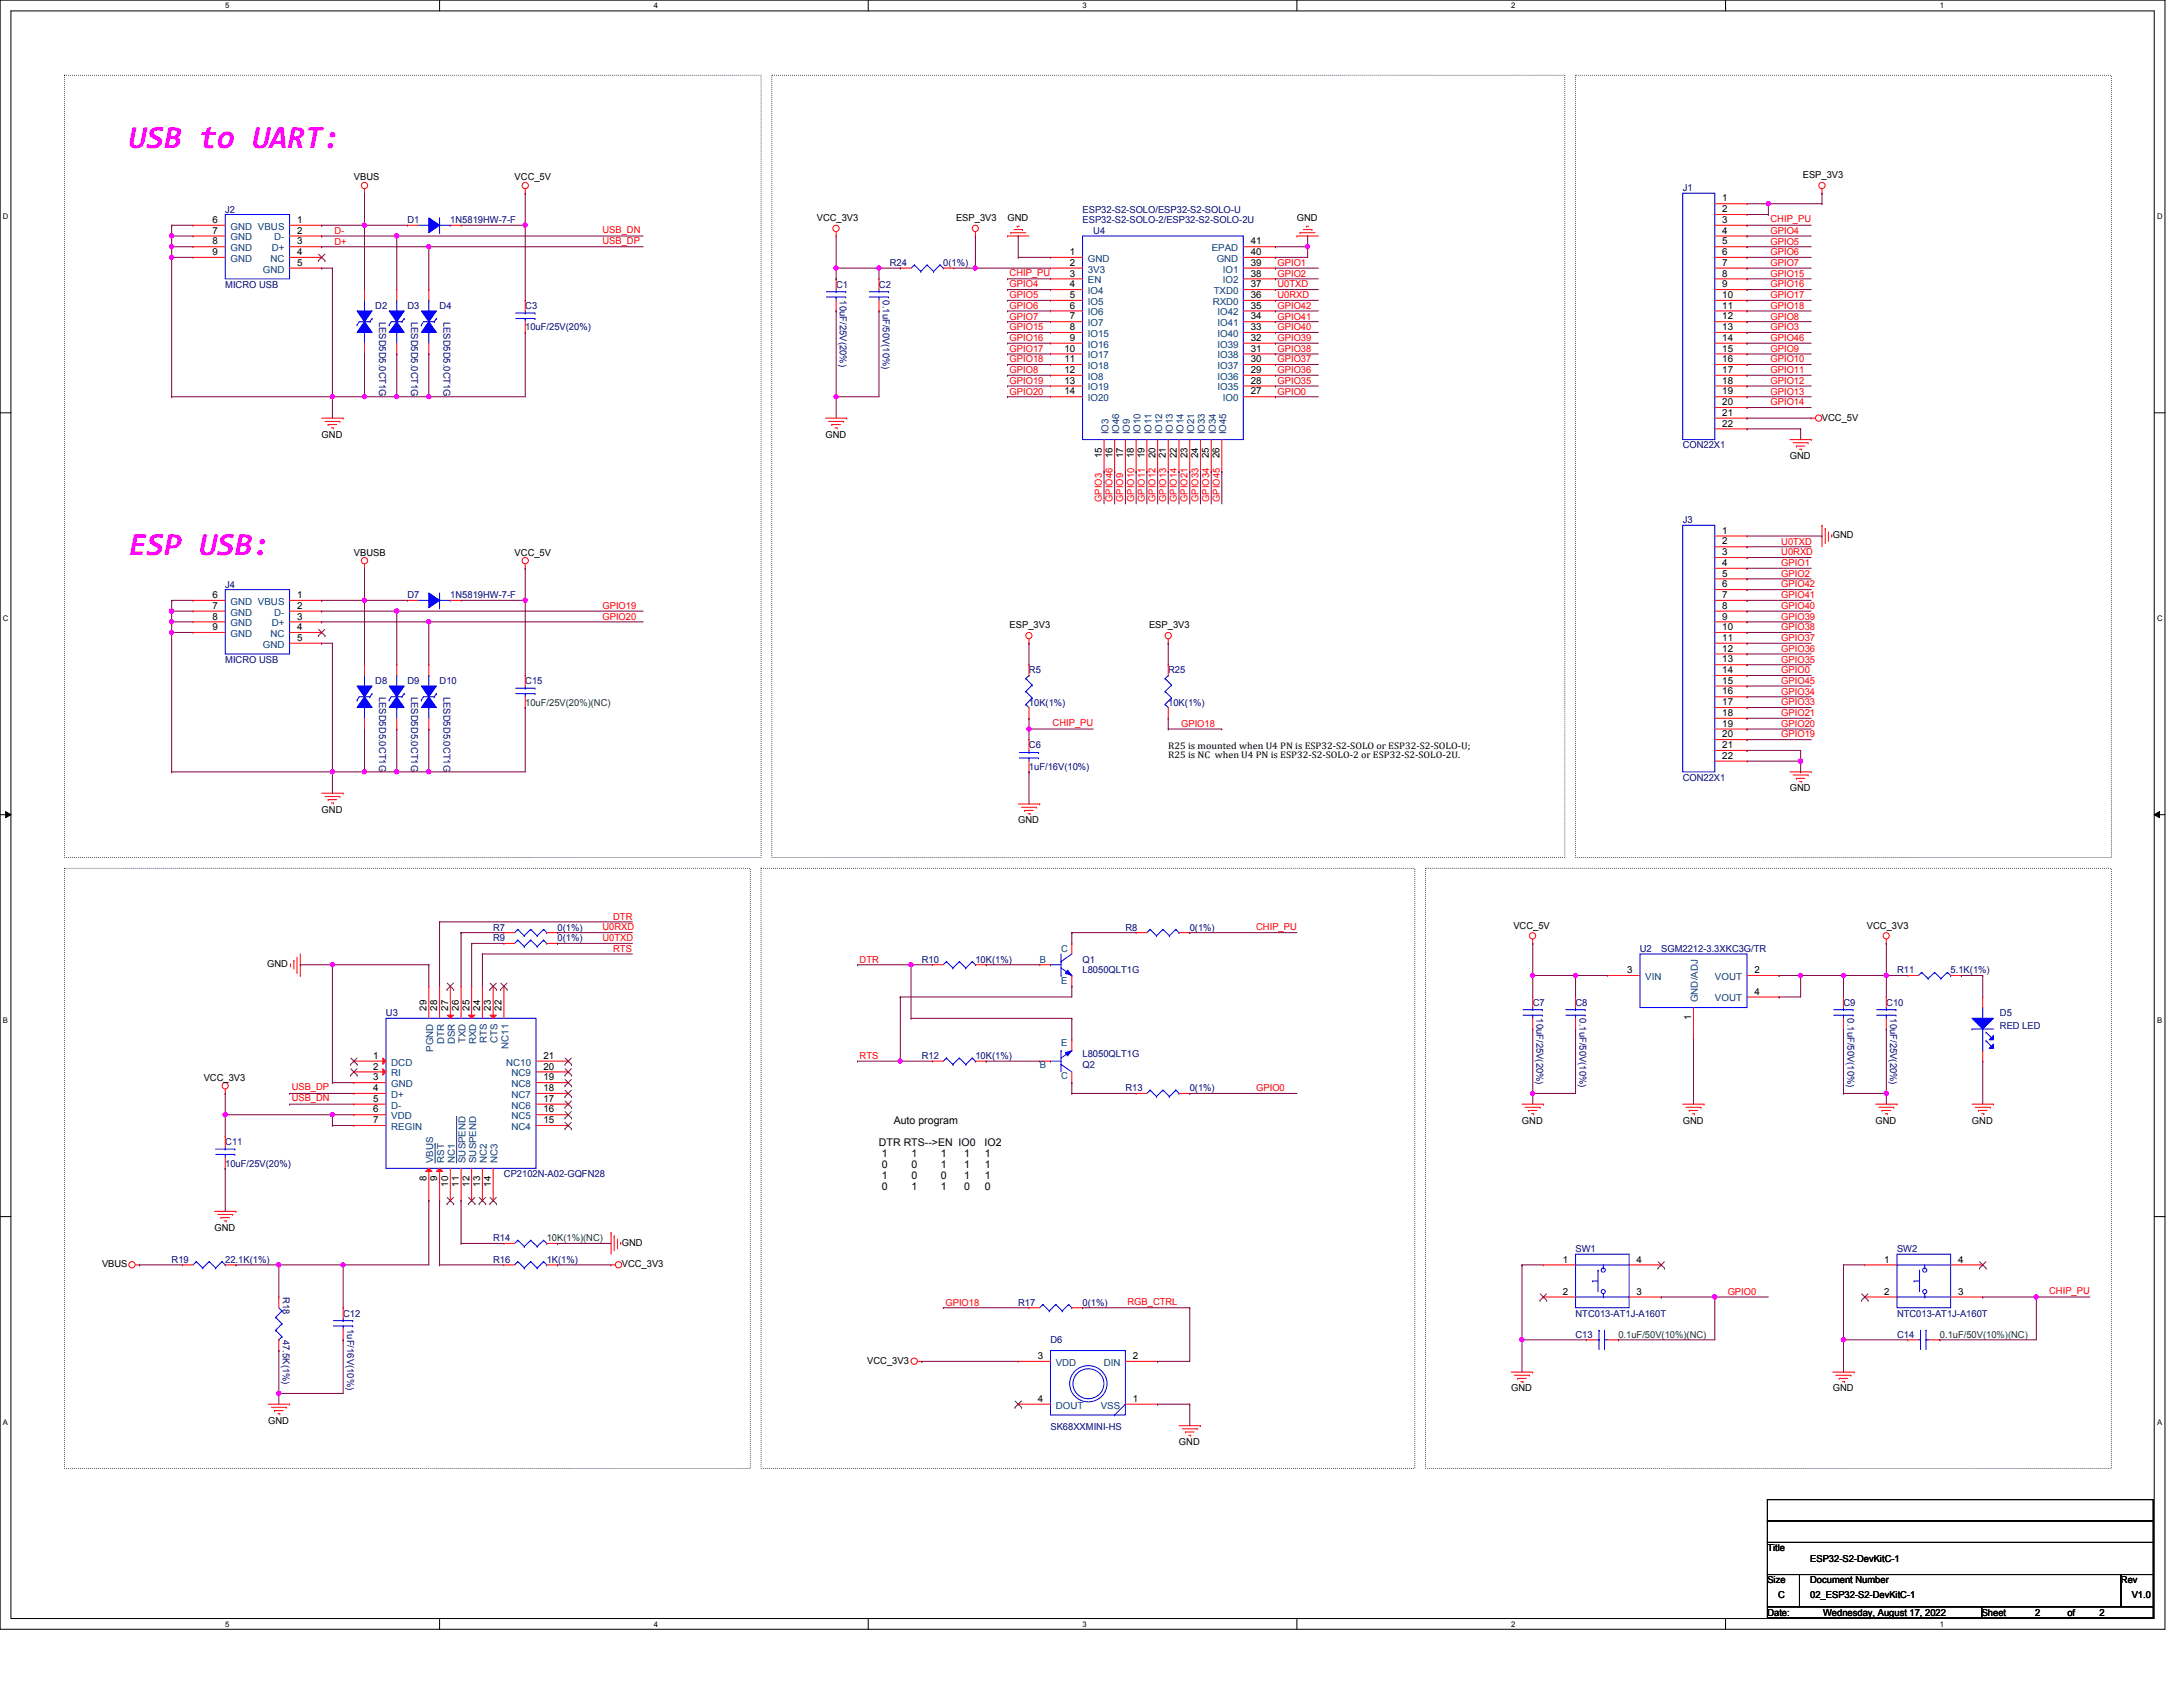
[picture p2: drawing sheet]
<svg xmlns="http://www.w3.org/2000/svg" width="559mm" height="432mm" viewBox="0 0 559 432" stroke-linecap="round" stroke-linejoin="round" font-family="sans-serif">
<defs><g id="words">
<g font-size="8.2" fill="#f0f">
<text x="33" y="37.8">USB to UART:</text>
<text x="33" y="142">ESP USB:</text>
</g>
<g font-size="2.7">
<text x="228.8" y="287.8">Auto program</text>
<text x="225" y="293.4">DTR RTS--&gt;EN IO0</text>
<text x="252" y="293.4">IO2</text>
<text x="225.8" y="296.2">1</text>
<text x="225.8" y="299">0</text>
<text x="233.3" y="296.2">1</text>
<text x="233.3" y="299">0</text>
<text x="240.8" y="296.2">1</text>
<text x="240.8" y="299">1</text>
<text x="246.8" y="296.2">1</text>
<text x="246.8" y="299">1</text>
<text x="252.1" y="296.2">1</text>
<text x="252.1" y="299">1</text>
<text x="225.8" y="301.8">1</text>
<text x="225.8" y="304.5">0</text>
<text x="233.3" y="301.8">0</text>
<text x="233.3" y="304.5">1</text>
<text x="240.8" y="301.8">0</text>
<text x="240.8" y="304.5">1</text>
<text x="246.8" y="301.8">1</text>
<text x="246.8" y="304.5">0</text>
<text x="252.1" y="301.8">1</text>
<text x="252.1" y="304.5">0</text>
</g>
<g font-size="2.5">
<text x="90.6" y="46.2">VBUS</text>
<text x="131.7" y="46.2">VCC_5V</text>
<text x="461.5" y="45.6">ESP_3V3</text>
<text x="440.9" y="51.6">1</text>
<text x="54.4" y="57.1">6</text>
<text x="54.4" y="59.8">7</text>
<text x="76" y="57.1">1</text>
<text x="76" y="59.8">2</text>
<text x="209.1" y="56.6">VCC_3V3</text>
<text x="244.7" y="56.6">ESP_3V3</text>
<text x="257.9" y="56.6">GND</text>
<text x="332" y="56.6">GND</text>
<text x="440.9" y="54.3">2</text>
<text x="440.9" y="57.1">3</text>
<text x="440.9" y="59.8">4</text>
<text x="54.4" y="62.6">8</text>
<text x="54.4" y="65.3">9</text>
<text x="76" y="62.6">3</text>
<text x="76" y="65.3">4</text>
<text x="273.9" y="65.3">1</text>
<text x="320.2" y="65.3">40</text>
<text x="320.2" y="62.6">41</text>
<text x="440.9" y="62.6">5</text>
<text x="440.9" y="65.3">6</text>
<text x="76" y="68">5</text>
<text x="273.9" y="68">2</text>
<text x="273.9" y="70.8">3</text>
<text x="320.2" y="68">39</text>
<text x="320.2" y="70.8">38</text>
<text x="440.9" y="68">7</text>
<text x="440.9" y="70.8">8</text>
<text x="273.9" y="73.5">4</text>
<text x="273.9" y="76.3">5</text>
<text x="320.2" y="73.5">37</text>
<text x="320.2" y="76.3">36</text>
<text x="440.9" y="73.5">9</text>
<text x="440.9" y="76.3">10</text>
<text x="273.9" y="79">6</text>
<text x="273.9" y="81.7">7</text>
<text x="320.2" y="79">35</text>
<text x="320.2" y="81.7">34</text>
<text x="440.9" y="79">11</text>
<text x="440.9" y="81.7">12</text>
<text x="273.9" y="84.5">8</text>
<text x="273.9" y="87.2">9</text>
<text x="320.2" y="84.5">33</text>
<text x="320.2" y="87.2">32</text>
<text x="440.9" y="84.5">13</text>
<text x="440.9" y="87.2">14</text>
<text x="272.5" y="90">10</text>
<text x="272.5" y="92.7">11</text>
<text x="272.5" y="95.5">12</text>
<text x="320.2" y="90">31</text>
<text x="320.2" y="92.7">30</text>
<text x="320.2" y="95.5">29</text>
<text x="440.9" y="90">15</text>
<text x="440.9" y="92.7">16</text>
<text x="440.9" y="95.5">17</text>
<text x="272.5" y="98.2">13</text>
<text x="272.5" y="101">14</text>
<text x="320.2" y="98.2">28</text>
<text x="320.2" y="101">27</text>
<text x="440.9" y="98.2">18</text>
<text x="440.9" y="101">19</text>
<text x="440.9" y="103.7">20</text>
<text x="440.9" y="106.4">21</text>
<text x="466.4" y="107.7">VCC_5V</text>
<text x="82.3" y="112">GND</text>
<text x="211.3" y="112">GND</text>
<text x="440.9" y="109.2">22</text>
<text x="282" y="117.2" transform="rotate(-90 282 117.2)">15</text>
<text x="284.7" y="117.2" transform="rotate(-90 284.7 117.2)">16</text>
<text x="287.5" y="117.2" transform="rotate(-90 287.5 117.2)">17</text>
<text x="290.2" y="117.2" transform="rotate(-90 290.2 117.2)">18</text>
<text x="293" y="117.2" transform="rotate(-90 293 117.2)">19</text>
<text x="295.7" y="117.2" transform="rotate(-90 295.7 117.2)">20</text>
<text x="298.4" y="117.2" transform="rotate(-90 298.4 117.2)">21</text>
<text x="301.2" y="117.2" transform="rotate(-90 301.2 117.2)">22</text>
<text x="304" y="117.2" transform="rotate(-90 304 117.2)">23</text>
<text x="306.7" y="117.2" transform="rotate(-90 306.7 117.2)">24</text>
<text x="309.5" y="117.2" transform="rotate(-90 309.5 117.2)">25</text>
<text x="312.2" y="117.2" transform="rotate(-90 312.2 117.2)">26</text>
<text x="458.2" y="117.5">GND</text>
<text x="440.9" y="136.6">1</text>
<text x="469.1" y="137.8">GND</text>
<text x="90.6" y="142.2">VBUSB</text>
<text x="131.7" y="142.2">VCC_5V</text>
<text x="440.9" y="139.4">2</text>
<text x="440.9" y="142.1">3</text>
<text x="440.9" y="144.9">4</text>
<text x="440.9" y="147.6">5</text>
<text x="54.4" y="153.1">6</text>
<text x="54.4" y="155.8">7</text>
<text x="76" y="153.1">1</text>
<text x="76" y="155.8">2</text>
<text x="440.9" y="150.3">6</text>
<text x="440.9" y="153.1">7</text>
<text x="440.9" y="155.8">8</text>
<text x="54.4" y="158.6">8</text>
<text x="54.4" y="161.3">9</text>
<text x="76" y="158.6">3</text>
<text x="76" y="161.3">4</text>
<text x="258.4" y="160.9">ESP_3V3</text>
<text x="294.1" y="160.9">ESP_3V3</text>
<text x="440.9" y="158.6">9</text>
<text x="440.9" y="161.3">10</text>
<text x="76" y="164">5</text>
<text x="440.9" y="164">11</text>
<text x="440.9" y="166.8">12</text>
<text x="440.9" y="169.5">13</text>
<text x="440.9" y="172.3">14</text>
<text x="440.9" y="175">15</text>
<text x="440.9" y="177.8">16</text>
<text x="440.9" y="180.5">17</text>
<text x="440.9" y="183.3">18</text>
<text x="299" y="191.6">R25 is mounted when U4 PN is ESP32-S2-SOLO or ESP32-S2-SOLO-U;</text>
<text x="440.9" y="186">19</text>
<text x="440.9" y="188.7">20</text>
<text x="440.9" y="191.5">21</text>
<text x="299" y="194.1">R25 is NC when U4 PN is ESP32-S2-SOLO-2 or ESP32-S2-SOLO-2U.</text>
<text x="440.9" y="194.2">22</text>
<text x="458.2" y="202.6">GND</text>
<text x="82.3" y="208">GND</text>
<text x="260.6" y="210.8">GND</text>
<text x="387.4" y="237.7">VCC_5V</text>
<text x="477.9" y="237.7">VCC_3V3</text>
<text x="68.4" y="247.5">GND</text>
<text x="416.5" y="249.1">3</text>
<text x="449.1" y="249.1">2</text>
<text x="449.1" y="254.6">4</text>
<text x="109.2" y="258.7" transform="rotate(-90 109.2 258.7)">29</text>
<text x="111.9" y="258.7" transform="rotate(-90 111.9 258.7)">28</text>
<text x="114.7" y="258.7" transform="rotate(-90 114.7 258.7)">27</text>
<text x="117.4" y="258.7" transform="rotate(-90 117.4 258.7)">26</text>
<text x="120.1" y="258.7" transform="rotate(-90 120.1 258.7)">25</text>
<text x="122.9" y="258.7" transform="rotate(-90 122.9 258.7)">24</text>
<text x="125.6" y="258.7" transform="rotate(-90 125.6 258.7)">23</text>
<text x="128.4" y="258.7" transform="rotate(-90 128.4 258.7)">22</text>
<text x="432.9" y="261.2" transform="rotate(-90 432.9 261.2)">1</text>
<text x="95.5" y="271">1</text>
<text x="95.5" y="273.8">2</text>
<text x="139.1" y="273.8">20</text>
<text x="139.1" y="271">21</text>
<text x="52.2" y="276.6">VCC_3V3</text>
<text x="95.5" y="276.5">3</text>
<text x="95.5" y="279.3">4</text>
<text x="139.1" y="279.3">18</text>
<text x="139.1" y="276.5">19</text>
<text x="95.5" y="282">5</text>
<text x="95.5" y="284.7">6</text>
<text x="95.5" y="287.5">7</text>
<text x="139.1" y="287.5">15</text>
<text x="139.1" y="284.7">16</text>
<text x="139.1" y="282">17</text>
<text x="389.6" y="287.6">GND</text>
<text x="430.7" y="287.6">GND</text>
<text x="480.1" y="287.6">GND</text>
<text x="504.8" y="287.6">GND</text>
<text x="109.2" y="302.3" transform="rotate(-90 109.2 302.3)">8</text>
<text x="111.9" y="302.3" transform="rotate(-90 111.9 302.3)">9</text>
<text x="114.7" y="303.7" transform="rotate(-90 114.7 303.7)">10</text>
<text x="117.4" y="303.7" transform="rotate(-90 117.4 303.7)">11</text>
<text x="120.1" y="303.7" transform="rotate(-90 120.1 303.7)">12</text>
<text x="122.9" y="303.7" transform="rotate(-90 122.9 303.7)">13</text>
<text x="125.6" y="303.7" transform="rotate(-90 125.6 303.7)">14</text>
<text x="54.9" y="315">GND</text>
<text x="159.2" y="318.9">GND</text>
<text x="400" y="323.2">1</text>
<text x="418.9" y="323.2">4</text>
<text x="482.3" y="323.2">1</text>
<text x="501.2" y="323.2">4</text>
<text x="26.1" y="324.4">VBUS</text>
<text x="159.2" y="324.4">VCC_3V3</text>
<text x="400" y="331.4">2</text>
<text x="418.9" y="331.4">3</text>
<text x="482.3" y="331.4">2</text>
<text x="501.2" y="331.4">3</text>
<text x="265.6" y="347.9">3</text>
<text x="290" y="347.9">2</text>
<text x="222" y="349">VCC_3V3</text>
<text x="265.6" y="358.8">4</text>
<text x="290" y="358.8">1</text>
<text x="386.8" y="356.2">GND</text>
<text x="469.1" y="356.2">GND</text>
<text x="68.6" y="364.4">GND</text>
<text x="301.8" y="369.9">GND</text>
<text x="452.4" y="397">Title</text>
<text x="463.4" y="399.8">ESP32-S2-DevKitC-1</text>
<text x="452.4" y="405.3">Size</text>
<text x="463.4" y="405.3">Document Number</text>
<text x="542.9" y="405.3">Rev</text>
<text x="452.4" y="413.5">Date:</text>
<text x="455.2" y="409.1">C</text>
<text x="463.4" y="409.1">02_ESP32-S2-DevKitC-1</text>
<text x="466.7" y="413.5">Wednesday, August 17, 2022</text>
<text x="507.3" y="413.5">Sheet</text>
<text x="521" y="413.5">2</text>
<text x="529.2" y="413.5">of</text>
<text x="537.5" y="413.5">2</text>
<text x="545.7" y="409.1">V1.0</text>
</g>
<g font-size="2.5" fill="#000080">
<text x="430.7" y="48.9">J1</text>
<text x="57.7" y="54.4">J2</text>
<text x="104.3" y="57.1">D1</text>
<text x="115.3" y="57.1">1N5819HW-7-F</text>
<text x="277.1" y="54.4">ESP32-S2-SOLO/ESP32-S2-SOLO-U</text>
<text x="277.1" y="57.1">ESP32-S2-SOLO-2/ESP32-S2-SOLO-2U</text>
<text x="279.9" y="59.9">U4</text>
<text x="227.8" y="68.1">R24</text>
<text x="241.5" y="68.1">0(1%)</text>
<text x="57.7" y="73.6">MICRO USB</text>
<text x="214" y="73.6">C1</text>
<text x="215" y="76.9" transform="rotate(90 215 76.9)">10uF/25V(20%)</text>
<text x="225" y="73.6">C2</text>
<text x="226" y="76.9" transform="rotate(90 226 76.9)">0.1uF/50V(10%)</text>
<text x="96.1" y="79.1">D2</text>
<text x="97.1" y="82.3" transform="rotate(90 97.1 82.3)">LESD5D5.0CT1G</text>
<text x="104.3" y="79.1">D3</text>
<text x="105.3" y="82.3" transform="rotate(90 105.3 82.3)">LESD5D5.0CT1G</text>
<text x="112.5" y="79.1">D4</text>
<text x="113.5" y="82.3" transform="rotate(90 113.5 82.3)">LESD5D5.0CT1G</text>
<text x="134.5" y="79.1">C3</text>
<text x="134.5" y="84.6">10uF/25V(20%)</text>
<text x="430.7" y="114.8">CON22X1</text>
<text x="430.7" y="134">J3</text>
<text x="57.7" y="150.4">J4</text>
<text x="104.3" y="153.2">D7</text>
<text x="115.3" y="153.2">1N5819HW-7-F</text>
<text x="57.7" y="169.6">MICRO USB</text>
<text x="263.4" y="172.4">R5</text>
<text x="299" y="172.4">R25</text>
<text x="96.1" y="175.1">D8</text>
<text x="97.1" y="178.4" transform="rotate(90 97.1 178.4)">LESD5D5.0CT1G</text>
<text x="104.3" y="175.1">D9</text>
<text x="105.3" y="178.4" transform="rotate(90 105.3 178.4)">LESD5D5.0CT1G</text>
<text x="112.5" y="175.1">D10</text>
<text x="113.5" y="178.4" transform="rotate(90 113.5 178.4)">LESD5D5.0CT1G</text>
<text x="134.5" y="175.1">C15</text>
<text x="263.4" y="180.6">10K(1%)</text>
<text x="299" y="180.6">10K(1%)</text>
<text x="263.4" y="191.6">C6</text>
<text x="263.4" y="197.1">1uF/16V(10%)</text>
<text x="430.7" y="199.8">CON22X1</text>
<text x="126.2" y="238.2">R7</text>
<text x="142.7" y="238.2">0(1%)</text>
<text x="288.1" y="238.2">R8</text>
<text x="304.5" y="238.2">0(1%)</text>
<text x="126.2" y="241">R9</text>
<text x="142.7" y="241">0(1%)</text>
<text x="419.8" y="243.7">U2</text>
<text x="425.2" y="243.7">SGM2212-3.3XKC3G/TR</text>
<text x="236" y="246.4">R10</text>
<text x="249.7" y="246.4">10K(1%)</text>
<text x="277.1" y="246.4">Q1</text>
<text x="277.1" y="249.2">L8050QLT1G</text>
<text x="485.6" y="249.2">R11</text>
<text x="499.3" y="249.2">5.1K(1%)</text>
<text x="392.3" y="257.4">C7</text>
<text x="403.3" y="257.4">C8</text>
<text x="471.9" y="257.4">C9</text>
<text x="482.9" y="257.4">C10</text>
<text x="98.8" y="260.1">U3</text>
<text x="393.3" y="260.6" transform="rotate(90 393.3 260.6)">10uF/25V(20%)</text>
<text x="404.3" y="260.6" transform="rotate(90 404.3 260.6)">0.1uF/50V(10%)</text>
<text x="472.9" y="260.6" transform="rotate(90 472.9 260.6)">0.1uF/50V(10%)</text>
<text x="483.9" y="260.6" transform="rotate(90 483.9 260.6)">10uF/25V(20%)</text>
<text x="511.9" y="260.1">D5</text>
<text x="511.9" y="263.4">RED LED</text>
<text x="236" y="271.1">R12</text>
<text x="249.7" y="271.1">10K(1%)</text>
<text x="277.1" y="273.3">Q2</text>
<text x="277.1" y="270.6">L8050QLT1G</text>
<text x="288.1" y="279.4">R13</text>
<text x="304.5" y="279.4">0(1%)</text>
<text x="57.7" y="293.1">C11</text>
<text x="57.7" y="298.6">10uF/25V(20%)</text>
<text x="129" y="301.3">CP2102N-A02-GQFN28</text>
<text x="126.2" y="317.8">R14</text>
<text x="43.9" y="323.3">R19</text>
<text x="57.7" y="323.3">22.1K(1%)</text>
<text x="126.2" y="323.3">R16</text>
<text x="140" y="323.3">1K(1%)</text>
<text x="403.3" y="320.5">SW1</text>
<text x="485.6" y="320.5">SW2</text>
<text x="72.4" y="332" transform="rotate(90 72.4 332)">R18</text>
<text x="260.6" y="334.2">R17</text>
<text x="277.1" y="334.2">0(1%)</text>
<text x="87.8" y="337">C12</text>
<text x="88.9" y="340.2" transform="rotate(90 88.9 340.2)">1uF/16V(10%)</text>
<text x="403.3" y="337">NTC013-AT1J-A160T</text>
<text x="485.6" y="337">NTC013-AT1J-A160T</text>
<text x="72.4" y="342.9" transform="rotate(90 72.4 342.9)">47.5K(1%)</text>
<text x="268.9" y="343.8">D6</text>
<text x="403.3" y="342.4">C13</text>
<text x="485.6" y="342.4">C14</text>
<text x="268.9" y="366.1">SK68XXMINI-HS</text>
</g>
<g font-size="2.5" fill="#004080">
<text x="59" y="58.8">GND VBUS</text>
<text x="59" y="61.6">GND</text>
<text x="59" y="64.3">GND</text>
<text x="69.6" y="64.3">D+</text>
<text x="70.2" y="61.6">D-</text>
<text x="310.2" y="64.3">EPAD</text>
<text x="59" y="67">GND</text>
<text x="67.3" y="69.8">GND</text>
<text x="69.2" y="67">NC</text>
<text x="278.5" y="67">GND</text>
<text x="278.5" y="69.8">3V3</text>
<text x="311.4" y="67">GND</text>
<text x="313" y="69.8">IO1</text>
<text x="278.5" y="72.5">EN</text>
<text x="278.5" y="75.3">IO4</text>
<text x="310.7" y="75.3">TXD0</text>
<text x="313" y="72.5">IO2</text>
<text x="278.5" y="78">IO5</text>
<text x="278.5" y="80.7">IO6</text>
<text x="278.5" y="83.5">IO7</text>
<text x="310.4" y="78">RXD0</text>
<text x="311.7" y="80.7">IO42</text>
<text x="311.7" y="83.5">IO41</text>
<text x="278.5" y="86.2">IO15</text>
<text x="278.5" y="89">IO16</text>
<text x="311.7" y="86.2">IO40</text>
<text x="311.7" y="89">IO39</text>
<text x="278.5" y="91.7">IO17</text>
<text x="278.5" y="94.4">IO18</text>
<text x="311.7" y="91.7">IO38</text>
<text x="311.7" y="94.4">IO37</text>
<text x="278.5" y="99.9">IO19</text>
<text x="278.5" y="97.2">IO8</text>
<text x="311.7" y="97.2">IO36</text>
<text x="311.7" y="99.9">IO35</text>
<text x="278.5" y="102.7">IO20</text>
<text x="313" y="102.7">IO0</text>
<text x="283.8" y="111.2" transform="rotate(-90 283.8 111.2)">IO3</text>
<text x="286.5" y="111.2" transform="rotate(-90 286.5 111.2)">IO46</text>
<text x="289.2" y="111.2" transform="rotate(-90 289.2 111.2)">IO9</text>
<text x="292" y="111.2" transform="rotate(-90 292 111.2)">IO10</text>
<text x="294.7" y="111.2" transform="rotate(-90 294.7 111.2)">IO11</text>
<text x="297.5" y="111.2" transform="rotate(-90 297.5 111.2)">IO12</text>
<text x="300.2" y="111.2" transform="rotate(-90 300.2 111.2)">IO13</text>
<text x="302.9" y="111.2" transform="rotate(-90 302.9 111.2)">IO14</text>
<text x="305.7" y="111.2" transform="rotate(-90 305.7 111.2)">IO21</text>
<text x="308.4" y="111.2" transform="rotate(-90 308.4 111.2)">IO33</text>
<text x="311.2" y="111.2" transform="rotate(-90 311.2 111.2)">IO34</text>
<text x="313.9" y="111.2" transform="rotate(-90 313.9 111.2)">IO45</text>
<text x="59" y="154.8">GND VBUS</text>
<text x="59" y="157.6">GND</text>
<text x="59" y="160.3">GND</text>
<text x="69.6" y="160.3">D+</text>
<text x="70.2" y="157.6">D-</text>
<text x="59" y="163">GND</text>
<text x="67.3" y="165.8">GND</text>
<text x="69.2" y="163">NC</text>
<text x="271.6" y="243.7">C</text>
<text x="266.1" y="246.4">B</text>
<text x="271.6" y="251.9">E</text>
<text x="421.1" y="250.8">VIN</text>
<text x="439" y="250.8">VOUT</text>
<text x="434.6" y="256.5" transform="rotate(-90 434.6 256.5)">GND/ADJ</text>
<text x="439" y="256.3">VOUT</text>
<text x="110.9" y="269.2" transform="rotate(-90 110.9 269.2)">PGND</text>
<text x="113.7" y="267.2" transform="rotate(-90 113.7 267.2)">DTR</text>
<text x="116.4" y="267.3" transform="rotate(-90 116.4 267.3)">DSR</text>
<text x="119.2" y="267" transform="rotate(-90 119.2 267)">TXD</text>
<text x="121.9" y="267.3" transform="rotate(-90 121.9 267.3)">RXD</text>
<text x="124.6" y="267" transform="rotate(-90 124.6 267)">RTS</text>
<text x="127.4" y="267" transform="rotate(-90 127.4 267)">CTS</text>
<text x="130.1" y="268.4" transform="rotate(-90 130.1 268.4)">NC11</text>
<text x="271.6" y="267.8">E</text>
<text x="100.2" y="272.8">DCD</text>
<text x="100.2" y="275.5">RI</text>
<text x="129.6" y="272.8">NC10</text>
<text x="130.9" y="275.5">NC9</text>
<text x="266.1" y="273.3">B</text>
<text x="100.2" y="278.3">GND</text>
<text x="100.2" y="281">D+</text>
<text x="130.9" y="281">NC7</text>
<text x="130.9" y="278.3">NC8</text>
<text x="271.6" y="276.1">C</text>
<text x="100.2" y="283.8">D-</text>
<text x="100.2" y="286.5">VDD</text>
<text x="130.9" y="286.5">NC5</text>
<text x="130.9" y="283.8">NC6</text>
<text x="100.2" y="289.2">REGIN</text>
<text x="130.9" y="289.2">NC4</text>
<text x="110.9" y="297.7" transform="rotate(-90 110.9 297.7)">VBUS</text>
<text x="113.7" y="297.7" transform="rotate(-90 113.7 297.7)">RST</text>
<text x="116.4" y="297.7" transform="rotate(-90 116.4 297.7)">NC1</text>
<text x="119.2" y="297.7" transform="rotate(-90 119.2 297.7)">SUSPEND</text>
<text x="121.9" y="297.7" transform="rotate(-90 121.9 297.7)">SUSPEND</text>
<text x="124.6" y="297.7" transform="rotate(-90 124.6 297.7)">NC2</text>
<text x="127.4" y="297.7" transform="rotate(-90 127.4 297.7)">NC3</text>
<text x="270.3" y="349.6">VDD</text>
<text x="282.5" y="349.6">DIN</text>
<text x="270.3" y="360.6">DOUT</text>
<text x="281.8" y="360.6">VSS</text>
</g>
<g font-size="2.5" fill="#f00">
<text x="85.6" y="59.9">D-</text>
<text x="154.2" y="59.6">USB_DN</text>
<text x="453.2" y="56.9">CHIP_PU</text>
<text x="453.2" y="59.9">GPIO4</text>
<text x="85.6" y="62.6">D+</text>
<text x="154.2" y="62.4">USB_DP</text>
<text x="453.2" y="62.6">GPIO5</text>
<text x="453.2" y="65.3">GPIO6</text>
<text x="258.4" y="70.6">CHIP_PU</text>
<text x="327" y="70.8">GPIO2</text>
<text x="327" y="68.1">GPIO1</text>
<text x="453.2" y="68.1">GPIO7</text>
<text x="453.2" y="70.8">GPIO15</text>
<text x="258.4" y="73.6">GPIO4</text>
<text x="258.4" y="76.3">GPIO5</text>
<text x="327" y="76.3">U0RXD</text>
<text x="327" y="73.6">U0TXD</text>
<text x="453.2" y="73.6">GPIO16</text>
<text x="453.2" y="76.3">GPIO17</text>
<text x="258.4" y="79">GPIO6</text>
<text x="258.4" y="81.8">GPIO7</text>
<text x="327" y="81.8">GPIO41</text>
<text x="327" y="79">GPIO42</text>
<text x="453.2" y="79">GPIO18</text>
<text x="453.2" y="81.8">GPIO8</text>
<text x="258.4" y="84.5">GPIO15</text>
<text x="258.4" y="87.3">GPIO16</text>
<text x="327" y="87.3">GPIO39</text>
<text x="327" y="84.5">GPIO40</text>
<text x="453.2" y="87.3">GPIO46</text>
<text x="453.2" y="84.5">GPIO3</text>
<text x="258.4" y="90">GPIO17</text>
<text x="258.4" y="92.8">GPIO18</text>
<text x="258.4" y="95.5">GPIO8</text>
<text x="327" y="95.5">GPIO36</text>
<text x="327" y="92.8">GPIO37</text>
<text x="327" y="90">GPIO38</text>
<text x="453.2" y="90">GPIO9</text>
<text x="453.2" y="95.5">GPIO11</text>
<text x="453.2" y="92.8">GPIO10</text>
<text x="258.4" y="98.3">GPIO19</text>
<text x="258.4" y="101">GPIO20</text>
<text x="327" y="101">GPIO0</text>
<text x="327" y="98.3">GPIO35</text>
<text x="453.2" y="98.3">GPIO12</text>
<text x="453.2" y="101">GPIO13</text>
<text x="453.2" y="103.8">GPIO14</text>
<text x="282.1" y="128.4" transform="rotate(-90 282.1 128.4)">GPIO3</text>
<text x="284.8" y="128.4" transform="rotate(-90 284.8 128.4)">GPIO46</text>
<text x="287.5" y="128.4" transform="rotate(-90 287.5 128.4)">GPIO9</text>
<text x="290.3" y="128.4" transform="rotate(-90 290.3 128.4)">GPIO10</text>
<text x="293" y="128.4" transform="rotate(-90 293 128.4)">GPIO11</text>
<text x="295.8" y="128.4" transform="rotate(-90 295.8 128.4)">GPIO12</text>
<text x="298.5" y="128.4" transform="rotate(-90 298.5 128.4)">GPIO13</text>
<text x="301.2" y="128.4" transform="rotate(-90 301.2 128.4)">GPIO14</text>
<text x="304" y="128.4" transform="rotate(-90 304 128.4)">GPIO21</text>
<text x="306.7" y="128.4" transform="rotate(-90 306.7 128.4)">GPIO33</text>
<text x="309.5" y="128.4" transform="rotate(-90 309.5 128.4)">GPIO34</text>
<text x="312.2" y="128.4" transform="rotate(-90 312.2 128.4)">GPIO45</text>
<text x="456" y="139.4">U0TXD</text>
<text x="456" y="142.2">U0RXD</text>
<text x="456" y="144.9">GPIO1</text>
<text x="456" y="147.6">GPIO2</text>
<text x="154.2" y="155.9">GPIO19</text>
<text x="456" y="150.4">GPIO42</text>
<text x="456" y="153.1">GPIO41</text>
<text x="456" y="155.9">GPIO40</text>
<text x="154.2" y="158.6">GPIO20</text>
<text x="456" y="158.6">GPIO39</text>
<text x="456" y="161.3">GPIO38</text>
<text x="456" y="164.1">GPIO37</text>
<text x="456" y="166.8">GPIO36</text>
<text x="456" y="169.6">GPIO35</text>
<text x="456" y="172.3">GPIO0</text>
<text x="456" y="175">GPIO45</text>
<text x="456" y="177.8">GPIO34</text>
<text x="269.5" y="185.8">CHIP_PU</text>
<text x="456" y="180.6">GPIO33</text>
<text x="456" y="183.3">GPIO21</text>
<text x="302.3" y="186.1">GPIO18</text>
<text x="456" y="188.8">GPIO19</text>
<text x="456" y="186.1">GPIO20</text>
<text x="154.2" y="238.2">U0RXD</text>
<text x="157" y="235.4">DTR</text>
<text x="321.6" y="238">CHIP_PU</text>
<text x="154.2" y="240.9">U0TXD</text>
<text x="157" y="243.6">RTS</text>
<text x="220" y="246.4">DTR</text>
<text x="220" y="271.1">RTS</text>
<text x="74.7" y="281.9">USB_DN</text>
<text x="74.7" y="279.1">USB_DP</text>
<text x="321.6" y="279.3">GPIO0</text>
<text x="242" y="334.2">GPIO18</text>
<text x="288.6" y="334">RGB_CTRL</text>
<text x="442.3" y="331.4">GPIO0</text>
<text x="524.6" y="331.2">CHIP_PU</text>
</g>
<g font-size="2.5" fill="#008000">
<text x="134.5" y="180.6">10uF/25V(20%)(NC)</text>
<text x="140" y="317.8">10K(1%)(NC)</text>
<text x="414.3" y="342.4">0.1uF/50V(10%)(NC)</text>
<text x="496.6" y="342.4">0.1uF/50V(10%)(NC)</text>
</g>
<g font-size="2">
<text x="57.7" y="2.1">5</text>
<text x="167.4" y="2.1">4</text>
<text x="277.1" y="2.1">3</text>
<text x="386.8" y="2.1">2</text>
<text x="496.6" y="2.1">1</text>
<text x=".8" y="56">D</text>
<text x="552.2" y="56">D</text>
<text x=".8" y="158.9">C</text>
<text x="552.2" y="158.9">C</text>
<text x=".8" y="261.7">B</text>
<text x="552.2" y="261.7">B</text>
<text x=".8" y="364.6">A</text>
<text x="552.2" y="364.6">A</text>
<text x="57.7" y="416.3">5</text>
<text x="167.4" y="416.3">4</text>
<text x="277.1" y="416.3">3</text>
<text x="386.8" y="416.3">2</text>
<text x="496.6" y="416.3">1</text>
</g>
</g></defs>
<path d="M0 0h554.2v417h-554.2zM2.8 2.8h548.6v411.5h-548.6z" fill="none" stroke="#000" stroke-width=".26"/>
<g fill="#fff">
<path d="M57.7 .3h1.1v2.2h-1.1z"/>
<path d="M57.7 414.6h1.1v2.2h-1.1z"/>
</g>
<path d="M112.5 0v2.8M112.5 414.3v2.7" fill="none" stroke="#000" stroke-width=".26"/>
<g fill="#fff">
<path d="M167.4 .3h1.1v2.2h-1.1z"/>
<path d="M167.4 414.6h1.1v2.2h-1.1z"/>
</g>
<path d="M222.2 0v2.8M222.2 414.3v2.7" fill="none" stroke="#000" stroke-width=".26"/>
<g fill="#fff">
<path d="M277.1 .3h1.1v2.2h-1.1z"/>
<path d="M277.1 414.6h1.1v2.2h-1.1z"/>
</g>
<path d="M332 0v2.8M332 414.3v2.7" fill="none" stroke="#000" stroke-width=".26"/>
<g fill="#fff">
<path d="M386.8 .3h1.1v2.2h-1.1z"/>
<path d="M386.8 414.6h1.1v2.2h-1.1z"/>
</g>
<path d="M441.7 0v2.8M441.7 414.3v2.7" fill="none" stroke="#000" stroke-width=".26"/>
<g fill="#fff">
<path d="M496.6 .3h1.1v2.2h-1.1z"/>
<path d="M496.6 414.6h1.1v2.2h-1.1z"/>
<path d="M.8 54.2h1.4v2.2h-1.4z"/>
<path d="M552.2 54.2h1.4v2.2h-1.4z"/>
<path d="M.8 157.1h1.4v2.2h-1.4z"/>
<path d="M552.2 157.1h1.4v2.2h-1.4z"/>
</g>
<path d="M0 105.7h2.8M551.4 105.7h2.8" fill="none" stroke="#000" stroke-width=".26"/>
<g fill="#fff">
<path d="M.8 260h1.3v2.2h-1.3z"/>
<path d="M552.2 260h1.3v2.2h-1.3z"/>
</g>
<path d="M0 208.5h2.8M1.4 207.7l1.4 .8-1.4 .8zM551.4 208.5l1.4-.8v1.6zM551.4 208.5h2.8" fill="none" stroke="#000" stroke-width=".26"/>
<path d="M1.4 207.7l1.4 .8-1.4 .8zM551.4 208.5l1.4-.8v1.6z" fill="#000"/>
<g fill="#fff">
<path d="M.8 362.8h1.3v2.2h-1.3z"/>
<path d="M552.2 362.8h1.3v2.2h-1.3z"/>
</g>
<path d="M0 311.4h2.8M551.4 311.4h2.8M452.4 389.3h98.8v5.5h-98.8zM452.4 394.8h98.8v8.2h-98.8zM452.4 383.8h98.8v5.5h-98.8zM452.4 403h8.2v8.3h-8.2zM452.4 411.3h54.9v2.7h-54.9zM460.6 403h82.3v8.3h-82.3zM507.3 411.3h43.9v2.7h-43.9zM542.9 403h8.3v8.3h-8.3z" fill="none" stroke="#000" stroke-width=".26"/>
<path d="M16.5 19.3h178.3v200.2h-178.3zM197.6 19.3h203v200.2h-203zM403.3 19.3h137.2v200.2h-137.2zM16.5 222.2h175.6v153.7h-175.6zM194.8 222.2h167.4v153.7h-167.4zM364.9 222.2h175.6v153.7h-175.6z" fill="none" stroke="#000" stroke-width=".26" stroke-dasharray="0 .5"/>
<g fill="none" stroke="#f00" stroke-width=".26">
<path d="M93.3 49.4h.1M93.3 48.3v1.1M134.5 49.4h.1M134.5 48.3v1.1M214 59.3v1.1M249.7 59.3v1.1M258.7 59.6h.1M258.7 59.6h3.9M259.5 58.8h2.2M260.4 57.9h.1M260.4 57.9h.5M261.7 58.8h.1"/>
<path d="M332.8 59.6h.1M332.8 59.6h3.8M333.6 58.8h2.2M334.4 57.9h.1M334.4 57.9h.6M335.8 58.8h.1M466.4 49.4h.1M466.4 48.3v1.1M214 60.4h.1M249.7 60.4h.1M257.9 60.4h.1M257.9 60.4h5.5"/>
<path d="M332 60.4h.1M332 60.4h5.5M82.3 107h5.5M83.2 107.9h3.8M84 108.7h.1M84 108.7h2.2M84.8 109.5h.5M85.3 109.5h.1M87 107.9h.1M87.8 107h.1M211.3 107h5.4M212.1 107.9h3.8"/>
<path d="M212.9 108.7h.1M212.9 108.7h2.2M213.7 109.5h.6M214.3 109.5h.1M215.9 107.9h.1M216.7 107h.1M458.2 112.5h5.4M459 113.3h3.8M459.8 114.2h.1M459.8 114.2h2.2M460.6 115h.6M461.2 115h.1"/>
<path d="M462.8 113.3h.1M463.6 107h.1M463.6 112.5h.1M463.6 107h1.1M466.4 134.5h.1M466.4 134.5v5.5M467.2 135.3h.1M467.2 135.3v3.8M468 138.3h.1M468 136.1v2.2M468.9 136.9h.1M468.9 136.9v.6"/>
<path d="M93.3 145.5h.1M93.3 144.4v1.1M134.5 145.5h.1M134.5 144.4v1.1M263.4 164.6h.1M263.4 163.5v1.1M299 164.6h.1M299 163.5v1.1M458.2 197.6h5.4M459 198.4h3.8M459.8 199.2h.1M459.8 199.2h2.2"/>
<path d="M462.8 198.4h.1M463.6 197.6h.1M82.3 203h5.5M83.2 203.9h3.8M84 204.7h.1M84 204.7h2.2M84.8 205.5h.5M85.3 205.5h.1M87 203.9h.1M87.8 203h.1M260.6 205.8h5.5M261.5 206.6h3.8"/>
<path d="M262.3 207.4h.1M262.3 207.4h2.2M263.1 208.3h.6M263.7 208.3h.1M265.3 206.6h.1M266.1 205.8h.1M460.6 200h.6M461.2 200h.1M74.4 247.2h.1M74.4 246.7v.5M75.2 245.8h.1M75.2 245.8v2.2"/>
<path d="M76 248.9h.1M76 245v3.9M76.9 249.7h.1M76.9 244.2v5.5M392.3 241.5h.1M392.3 240.4v1.1M482.9 241.5h.1M482.9 240.4v1.1M57.7 279.9h.1M57.7 278.8v1.1M389.6 282.6h5.5M390.4 283.4h3.9"/>
<path d="M391.2 284.2h.1M391.2 284.2h2.2M392 285.1h.6M392.6 285.1h.1M394.3 283.4h.1M395.1 282.6h.1M430.7 282.6h5.5M431.5 283.4h3.9M432.4 284.2h.1M432.4 284.2h2.2M433.2 285.1h.5M433.7 285.1h.1"/>
<path d="M435.4 283.4h.1M436.2 282.6h.1M480.1 282.6h5.5M480.9 283.4h3.9M481.8 284.2h.1M481.8 284.2h2.2M482.6 285.1h.5M483.1 285.1h.1M484.8 283.4h.1M485.6 282.6h.1M504.8 282.6h5.5M505.6 283.4h3.9"/>
<path d="M506.4 284.2h.1M506.4 284.2h2.2M507.3 285.1h.5M507.8 285.1h.1M509.5 283.4h.1M510.3 282.6h.1M54.9 310h5.5M55.8 310.9h3.8M56.6 311.7h.1M56.6 311.7h2.2M57.4 312.5h.5M57.9 312.5h.1"/>
<path d="M59.6 310.9h.1M60.4 310h.1M156.4 315.5h.1M156.4 315.5v5.5M157.2 316.4h.1M157.2 316.4v3.8M158.1 319.4h.1M158.1 317.2v2.2M158.9 318h.1M158.9 318v.5M34.6 323.8h1.1M35.7 323.8h.1"/>
<path d="M129 323.8h.1M129 323.8h2.7M140 323.8h2.7M142.7 323.8h.1M156.4 323.8h.1M156.4 323.8h1.1M68.6 359.4h5.5M74.1 359.4h.1M234.9 348.4h1.1M236 348.4h.1M386.8 351.2h5.5M387.6 352h3.9"/>
<path d="M388.5 352.8h.1M388.5 352.8h2.2M389.3 353.7h.5M389.8 353.7h.1M391.5 352h.1M392.3 351.2h.1M469.1 351.2h5.5M469.9 352h3.9M470.8 352.8h.1M470.8 352.8h2.2M471.6 353.7h.5M472.1 353.7h.1"/>
<path d="M473.8 352h.1M474.6 351.2h.1M69.5 360.2h3.8M70.3 361.1h.1M70.3 361.1h2.2M71.1 361.9h.5M71.6 361.9h.1M73.3 360.2h.1M301.8 364.9h5.5M302.6 365.7h3.9M303.4 366.5h.1M303.4 366.5h2.2"/>
<path d="M304.3 367.4h.5M304.8 367.4h.1M306.5 365.7h.1M307.3 364.9h.1"/>
<circle cx="93.3" cy="47.5" r=".81"/>
<circle cx="134.4" cy="47.5" r=".81"/>
<circle cx="214" cy="58.5" r=".81"/>
<circle cx="249.6" cy="58.5" r=".79"/>
<circle cx="466.4" cy="47.5" r=".81"/>
<circle cx="465.5" cy="107" r=".81"/>
<circle cx="93.3" cy="143.5" r=".81"/>
<circle cx="134.4" cy="143.5" r=".81"/>
<circle cx="263.4" cy="162.7" r=".79"/>
<circle cx="299" cy="162.7" r=".81"/>
<circle cx="392.3" cy="239.5" r=".81"/>
<circle cx="482.8" cy="239.5" r=".79"/>
<circle cx="57.6" cy="277.9" r=".79"/>
<circle cx="33.8" cy="323.7" r=".81"/>
<circle cx="158.3" cy="323.7" r=".81"/>
<circle cx="234" cy="348.4" r=".81"/>
</g>
<g fill="none" stroke="#00f" stroke-width=".26">
<path d="M91.9 178.4h2.8M93.3 172.9h.1M93.3 172.9v2.7M94.7 178.4h.1M93.3 181.1h.1M93.3 181.1v2.8M132.5 322.9h.1M132.5 322.9l-.8 .9M132.5 322.9l1.7 1.7M134.2 324.6h.1M135.8 322.9h.1M135.8 322.9l-1.6 1.7"/>
<path d="M135.8 322.9l1.7 1.7M137.5 324.6h.1M139.1 322.9h.1M139.1 322.9l-1.6 1.7M139.1 322.9l.9 .9M140 323.8h.1"/>
</g>
<path d="M93.3 178.4l1.9 2.7h-3.8z" fill-rule="evenodd" fill="#00f"/>
<path d="M91.4 179.2h.1M91.9 178.4l-.5 .8M93.3 178.4l1.9 2.7h-3.8zM95.2 177.5h.1M95.2 177.5l-.5 .9" fill="none" stroke="#00f" stroke-width=".26"/>
<path d="M91.4 175.6h3.8l-1.9 2.8z" fill-rule="evenodd" fill="#00f"/>
<g fill="none" stroke="#00f" stroke-width=".26">
<path d="M91.4 175.6h3.8l-1.9 2.8zM100.2 178.4h2.7M101.6 172.9h.1M101.6 172.9v2.7M102.9 178.4h.1M101.6 181.1h.1M101.6 181.1v2.8M294.4 237.9h.1M294.4 237.9l-.8 .8M294.4 237.9l1.6 1.6M296 239.5h.1M297.7 237.9h.1"/>
<path d="M297.7 237.9l-1.7 1.6M297.7 237.9l1.6 1.6M299.3 239.5h.1M301 237.9h.1M301 237.9l-1.7 1.6M301 237.9l.8 .8M301.8 238.7h.1M408.8 342.9h.5M409.3 342.9h.1M409.3 340.5h.1M409.3 340.5v4.9M410.7 340.5h.1"/>
<path d="M410.7 342.9h.1M410.7 342.9h.8M410.7 340.5v4.9"/>
</g>
<path d="M93.3 170.1h.1M93.3 170.1v2.8M93.3 186.6h.1M93.3 183.9v2.7M290.8 238.7h.1M290.8 238.7h2.8M301.8 238.7h2.7M304.5 238.7h.1M406.1 342.9h.1M406.1 342.9h2.7M411.5 342.9h2.8M414.3 342.9h.1" fill="none" stroke="#f00" stroke-width=".26"/>
<path d="M101.6 178.4l1.9 2.7h-3.9z" fill-rule="evenodd" fill="#00f"/>
<path d="M99.6 179.2h.1M100.2 178.4l-.6 .8M101.6 178.4l1.9 2.7h-3.9zM103.5 177.5h.1M103.5 177.5l-.6 .9" fill="none" stroke="#00f" stroke-width=".26"/>
<path d="M99.6 175.6h3.9l-1.9 2.8z" fill-rule="evenodd" fill="#00f"/>
<g fill="none" stroke="#00f" stroke-width=".26">
<path d="M57.7 54.9h16.4v16.5h-16.4zM234.1 67.8h.1M234.1 67.8l-.9 .8M234.1 67.8l1.6 1.7M235.7 69.5h.1M237.3 67.8h.1M237.3 67.8l-1.6 1.7M237.3 67.8l1.7 1.7M239 69.5h.1M240.6 67.8h.1M240.6 67.8l-1.6 1.7M240.6 67.8l.9 .8"/>
<path d="M241.5 68.6h.1M57.7 150.9h16.4v16.5h-16.4zM99.6 175.6h3.9l-1.9 2.8zM400.8 259.8h5M400.8 258.4h5M403.3 258.4h.1M403.3 259.8h.1M403.3 257.9v.5M403.3 259.8v.8M405.8 259.8h.1M405.8 258.4h.1M491.1 342.9h.5"/>
<path d="M491.6 342.9h.1M491.6 340.5h.1M491.6 340.5v4.9M493 340.5h.1M493 342.9h.1M493 342.9h.8M493 340.5v4.9"/>
</g>
<g fill="none" stroke="#f00" stroke-width=".26">
<path d="M49.4 57.7h.1M49.4 57.7h8.3M74.1 57.7h8.2M82.3 57.7h.1M49.4 60.4h.1M49.4 63.2h.1M49.4 65.9h.1M49.4 60.4h8.3M49.4 63.2h8.3M49.4 65.9h8.3M74.1 68.6h8.2M74.1 60.4h8.2"/>
<path d="M74.1 63.2h8.2M74.1 65.9h8.2M82.3 60.4h.1M82.3 63.2h.1M82.3 68.6h.1M82.3 65.9h.1M230.5 68.6h.1M230.5 68.6h2.7M241.5 68.6h2.7M244.2 68.6h.1M49.4 153.7h.1M49.4 156.4h.1"/>
<path d="M49.4 159.2h.1M49.4 153.7h8.3M49.4 156.4h8.3M49.4 159.2h8.3M74.1 153.7h8.2M74.1 156.4h8.2M74.1 159.2h8.2M82.3 153.7h.1M82.3 156.4h.1M82.3 159.2h.1M49.4 161.9h.1M49.4 161.9h8.3"/>
<path d="M74.1 164.6h8.2M74.1 161.9h8.2M82.3 164.6h.1M82.3 161.9h.1M101.6 170.1h.1M101.6 170.1v2.8M101.6 186.6h.1M101.6 183.9v2.7M403.3 255.2h.1M403.3 255.2v2.7M403.3 263.4h.1M403.3 260.6v2.8"/>
<path d="M488.4 342.9h.1M488.4 342.9h2.7M493.8 342.9h2.8M496.6 342.9h.1"/>
</g>
<path d="M81.5 66.7h.1M81.5 65.1l1.7 1.6M83.1 65.1l-1.6 1.6M83.2 66.7h.1M81.5 162.7h.1M81.5 161.1l1.7 1.6M83.1 161.1l-1.6 1.6M83.2 162.7h.1" fill="none" stroke="#804000" stroke-width=".26"/>
<path d="M504.8 260.6h5.5l-2.8 2.8z" fill="#00f"/>
<path d="M504.8 260.6h5.5l-2.8 2.8z" fill="none" stroke="#00f" stroke-width=".26"/>
<path d="M510.3 265v1.1h-1.1z" fill="#00f"/>
<path d="M510.3 265v1.1h-1.1z" fill="none" stroke="#00f" stroke-width=".26"/>
<path d="M509.2 268.4l1.1-1.1v1.1z" fill="#00f"/>
<g fill="none" stroke="#00f" stroke-width=".26">
<path d="M480.4 259.8h4.9M480.4 258.4h4.9M482.9 258.4h.1M482.9 259.8h.1M482.9 257.9v.5M482.9 259.8v.8M485.3 259.8h.1M485.3 258.4h.1M507.5 257.9v2.7M268.9 271.6h.1M268.9 271.6h2.7M271.6 272.5h.1"/>
<path d="M271.6 268.9h.1M271.6 272.5l2.8 1.9M271.6 268.9v5.5M274.4 268.9h.1M274.4 268.9l-2.8 1.9M504.8 263.4h.1M504.8 263.4h5.5M507.5 260.6h.1M507.5 268.9h.1M507.5 263.4v5.5M508.4 264.2h.1M508.4 266.4h.1"/>
<path d="M508.4 264.2l1.3 1.4M508.4 266.4l1.3 1.4M509.2 268.4l1.1-1.1v1.1zM70.6 337.2h.1M70.6 337.2l1.6 1.6M71.4 334.7l.8 .8M72.2 335.5h.1M72.2 338.8h.1M72.2 335.5l-1.6 1.7M72.2 338.8l-1.6 1.7M267 333.9h.1M267 333.9l-.9 .8"/>
<path d="M267 333.9l1.6 1.6M268.6 335.5h.1M270.3 333.9h.1M270.3 333.9l-1.7 1.6M270.3 333.9l1.6 1.6M271.9 335.5h.1M273.6 333.9h.1M273.6 333.9l-1.7 1.6M273.6 333.9l.8 .8M274.4 334.7h.1M485.6 321h13.7v13.7h-13.7zM485.6 332h.1"/>
<path d="M485.6 323.8h.1M485.6 332h13.7M485.6 323.8h13.7M490 327.9h.1M490 327.9h1.4M491.4 325.1h.1M491.4 325.1v5.5M492.7 324.6h.1M492.7 332h.1M492.7 323.8v.8M492.7 331.2v.8M70.6 340.5h.1"/>
<path d="M70.6 340.5l1.6 1.6M71.4 342.9h.1M72.2 342.1h.1M72.2 342.1l-.8 .8"/>
<circle cx="492.7" cy="330.6" r=".54"/>
<circle cx="492.7" cy="325.1" r=".54"/>
</g>
<g fill="none" stroke="#f00" stroke-width=".26">
<path d="M482.9 255.2h.1M482.9 255.2v2.7M507.5 255.2h.1M507.5 255.2v2.7M482.9 263.4h.1M482.9 260.6v2.8M507.5 271.6h.1M507.5 268.9v2.7M71.4 332h.1M71.4 332v2.7M263.4 334.7h.1M263.4 334.7h2.7"/>
<path d="M274.4 334.7h2.7M277.1 334.7h.1M477.4 323.8h.1M477.4 332h.1M477.4 323.8h8.2M477.4 332h8.2M499.3 323.8h8.2M499.3 332h8.2M507.5 323.8h.1M507.5 332h.1M71.4 345.7h.1M71.4 342.9v2.8"/>
</g>
<path d="M476.5 332.8h.1M476.5 331.2l1.7 1.6M478.2 331.2l-1.7 1.6M478.2 332.8h.1M506.7 324.6h.1M506.7 323l1.7 1.6M508.3 323l-1.6 1.6M508.4 324.6h.1" fill="none" stroke="#804000" stroke-width=".26"/>
<path d="M272.7 269.5l1.7-.6-1.1 1.4z" fill="#00f"/>
<g fill="none" stroke="#00f" stroke-width=".26">
<path d="M134.5 79.6v.5M132 81.5h4.9M132 80.1h4.9M134.5 80.1h.1M134.5 81.5h.1M134.5 81.5v.8M136.9 81.5h.1M136.9 80.1h.1M430.7 134.5h8.3v63.1h-8.3zM262.6 177h.1M262.6 173.7h.1M262.6 177l1.6 1.6"/>
<path d="M262.6 173.7l1.6 1.6M263.4 172.9h.1M263.4 172.9l-.8 .8M264.2 178.6h.1M264.2 175.3h.1M264.2 178.6l-1.6 1.7M264.2 175.3l-1.6 1.7M262.6 180.3h.1M262.6 180.3l.8 .8M419.8 244.2h27.4v13.7h-27.4zM98.8 260.6h38.4v38.4h-38.4zM272.7 269.5l1.7-.6-1.1 1.4z"/>
<path d="M132.5 317.5h.1M132.5 317.5l-.8 .8M132.5 317.5l1.7 1.6M134.2 319.1h.1M135.8 317.5h.1M135.8 317.5l-1.6 1.6M135.8 317.5l1.7 1.6M137.5 319.1h.1M139.1 317.5h.1M139.1 317.5l-1.6 1.6M139.1 317.5l.9 .8M140 318.3h.1"/>
<path d="M403.3 321h13.7v13.7h-13.7zM403.3 332h.1M403.3 323.8h.1M403.3 332h13.7M403.3 323.8h13.7M407.7 327.9h.1M407.7 327.9h1.4M409.1 325.1h.1M409.1 325.1v5.5M410.4 324.6h.1M410.4 332h.1M410.4 323.8v.8"/>
<path d="M410.4 331.2v.8"/>
<circle cx="410.4" cy="330.6" r=".54"/>
<circle cx="410.4" cy="325.1" r=".54"/>
</g>
<g fill="none" stroke="#f00" stroke-width=".26">
<path d="M134.5 76.9h.1M134.5 76.9v2.7M134.5 85.1h.1M134.5 82.3v2.8M439 137.2h8.2M439 140h8.2M447.2 137.2h.1M447.2 140h.1M439 142.7h8.2M439 145.5h8.2M439 148.2h8.2M439 150.9h8.2"/>
<path d="M439 153.7h8.2M439 156.4h8.2M439 159.2h8.2M447.2 142.7h.1M447.2 145.5h.1M447.2 148.2h.1M447.2 150.9h.1M447.2 153.7h.1M447.2 156.4h.1M447.2 159.2h.1M263.4 170.1h.1M263.4 170.1v2.8"/>
<path d="M439 161.9h8.2M439 164.6h8.2M439 167.4h8.2M439 170.1h8.2M439 172.9h8.2M439 175.6h8.2M439 178.4h8.2M447.2 161.9h.1M447.2 164.6h.1M447.2 167.4h.1M447.2 170.1h.1M447.2 172.9h.1"/>
<path d="M447.2 175.6h.1M447.2 178.4h.1M263.4 183.9h.1M263.4 181.1v2.8M439 181.1h8.2M439 183.9h8.2M439 186.6h8.2M439 189.3h8.2M439 192.1h8.2M439 194.8h8.2M447.2 181.1h.1M447.2 183.9h.1"/>
<path d="M447.2 186.6h.1M447.2 189.3h.1M447.2 192.1h.1M447.2 194.8h.1M411.5 249.7h.1M411.5 249.7h8.3M433.5 257.9v8.2M447.2 249.7h8.2M447.2 255.2h8.2M455.4 249.7h.1M455.4 255.2h.1M266.1 271.6h.1"/>
<path d="M266.1 271.6h2.8M274.4 277.1h.1M274.4 266.1h.1M274.4 266.1v2.8M274.4 274.4v2.7M433.5 266.1h.1M129 318.3h.1M129 318.3h2.7M140 318.3h2.7M142.7 318.3h.1M395.1 323.8h.1M395.1 332h.1"/>
<path d="M395.1 323.8h8.2M395.1 332h8.2M417 323.8h8.2M417 332h8.2M425.2 323.8h.1M425.2 332h.1"/>
</g>
<path d="M394.2 332.8h.1M394.3 331.2l1.6 1.6M395.9 331.2l-1.7 1.6M395.9 332.8h.1M424.4 324.6h.1M424.4 323l1.7 1.6M426 323l-1.6 1.6M426.1 324.6h.1" fill="none" stroke="#804000" stroke-width=".26"/>
<path d="M98 270.8l.8 .8-.8 .8z" fill="#f00"/>
<path d="M90.6 271.6h.1M90.6 271.6h8.2M98 270.8l.8 .8-.8 .8z" fill="none" stroke="#f00" stroke-width=".26"/>
<path d="M89.7 272.5h.1M89.8 270.8l1.6 1.7M91.4 270.8l-1.7 1.7M91.4 272.5h.1" fill="none" stroke="#804000" stroke-width=".26"/>
<path d="M98 273.6l.8 .8-.8 .8z" fill="#f00"/>
<g fill="none" stroke="#f00" stroke-width=".26">
<path d="M90.6 274.4h.1M90.6 277.1h.1M90.6 279.9h.1M90.6 274.4h8.2M90.6 277.1h8.2M90.6 279.9h8.2M98 273.6l.8 .8-.8 .8zM90.6 282.6h.1M90.6 285.3h.1M90.6 288.1h.1M90.6 282.6h8.2M90.6 285.3h8.2"/>
<path d="M90.6 288.1h8.2"/>
</g>
<path d="M89.7 275.2h.1M89.8 273.6l1.6 1.6M91.4 273.6l-1.7 1.6M91.4 275.2h.1" fill="none" stroke="#804000" stroke-width=".26"/>
<path d="M109 299.8l.8-.8 .8 .8z" fill="#f00"/>
<path d="M109 299.8l.8-.8 .8 .8zM109.8 299v8.3M109.8 307.3h.1" fill="none" stroke="#f00" stroke-width=".26"/>
<path d="M111.7 299.8l.8-.8 .8 .8z" fill="#f00"/>
<g fill="none" stroke="#f00" stroke-width=".26">
<path d="M129 252.4h.1M129 252.4v8.2M137.2 279.9h8.3M137.2 277.1h8.3M137.2 274.4h8.3M137.2 271.6h8.3M145.5 279.9h.1M145.5 277.1h.1M145.5 274.4h.1M145.5 271.6h.1M111.7 299.8l.8-.8 .8 .8zM112.5 299v8.3"/>
<path d="M115.3 299v8.3M118 299v8.3M120.7 299v8.3M123.5 299v8.3M126.2 299v8.3M137.2 288.1h8.3M137.2 285.3h8.3M137.2 282.6h8.3M145.5 288.1h.1M145.5 285.3h.1M145.5 282.6h.1M112.5 307.3h.1"/>
<path d="M115.3 307.3h.1M118 307.3h.1M120.7 307.3h.1M123.5 307.3h.1M126.2 307.3h.1"/>
</g>
<path d="M111.4 292.7h.1M111.4 292.7v5M116.9 285.7h.1M116.9 285.7v12" fill="none" stroke="#004080" stroke-width=".26"/>
<g fill="none" stroke="#804000" stroke-width=".26">
<path d="M128.1 253.3h.1M128.2 251.6l1.6 1.7M129.8 251.6l-1.7 1.7M129.8 253.3h.1M144.6 278h.1M144.6 275.2h.1M144.6 272.5h.1M144.7 279.1l1.6 1.6M144.7 276.3l1.6 1.7M144.7 273.6l1.6 1.6M144.7 270.8l1.6 1.7M146.3 276.3l-1.7 1.7"/>
<path d="M146.3 279.1l-1.7 1.6M146.3 273.6l-1.7 1.6M146.3 270.8l-1.7 1.7M146.3 278h.1M146.3 275.2h.1M146.3 272.5h.1M144.6 288.9h.1M144.6 286.2h.1M144.6 283.5h.1M144.6 280.7h.1M144.7 287.3l1.6 1.6M144.7 284.5l1.6 1.7"/>
<path d="M144.7 281.8l1.6 1.7M146.3 284.5l-1.7 1.7M146.3 287.3l-1.7 1.6M146.3 281.8l-1.7 1.7M146.3 288.9h.1M146.3 286.2h.1M146.3 283.5h.1M146.3 280.7h.1M114.4 308.1h.1M114.5 306.5l1.6 1.6M116.1 306.5l-1.7 1.6M116.1 308.1h.1"/>
<path d="M119.9 308.1h.1M119.9 306.5l1.7 1.6M121.5 306.5l-1.6 1.6M121.6 308.1h.1M122.6 308.1h.1M122.7 306.5l1.6 1.6M124.3 306.5l-1.7 1.6M124.3 308.1h.1M125.4 308.1h.1M125.4 306.5l1.7 1.6M127 306.5l-1.6 1.6M127.1 308.1h.1"/>
</g>
<path d="M125.4 259.8h1.6l-.8 .8z" fill="#f00"/>
<path d="M123.5 252.4h.1M123.5 252.4v8.2M125.4 259.8h1.6l-.8 .8zM126.2 252.4h.1M126.2 252.4v8.2" fill="none" stroke="#f00" stroke-width=".26"/>
<path d="M125.4 253.3h.1M125.4 251.6l1.7 1.7M127 251.6l-1.6 1.7M127.1 253.3h.1" fill="none" stroke="#804000" stroke-width=".26"/>
<path d="M119.9 259.8h1.6l-.8 .8z" fill="#f00"/>
<path d="M118 252.4h.1M118 252.4v8.2M119.9 259.8h1.6l-.8 .8zM120.7 252.4h.1M120.7 252.4v8.2" fill="none" stroke="#f00" stroke-width=".26"/>
<path d="M114.5 259.8h1.6l-.8 .8z" fill="#f00"/>
<path d="M109.8 252.4h.1M109.8 252.4v8.2M112.5 252.4h.1M112.5 252.4v8.2M114.5 259.8h1.6l-.8 .8zM115.3 252.4h.1M115.3 252.4v8.2M87.8 334.7h.1M87.8 334.7v2.8M87.8 342.9h.1M87.8 340.2v2.7" fill="none" stroke="#f00" stroke-width=".26"/>
<path d="M114.4 253.3h.1M114.5 251.6l1.6 1.7M116.1 251.6l-1.7 1.7M116.1 253.3h.1" fill="none" stroke="#804000" stroke-width=".26"/>
<g fill="none" stroke="#00f" stroke-width=".26">
<path d="M107 57.7h2.8M109.8 57.7h.1M112.5 59.6h.1M112.5 55.8v3.8M112.5 57.7h2.8M115.3 57.7h.1M85.3 339.4h5M85.3 338h5M87.8 338h.1M87.8 339.4h.1M87.8 337.5v.5M87.8 339.4v.8"/>
<path d="M90.3 339.4h.1M90.3 338h.1"/>
</g>
<path d="M109.8 55.8l2.7 1.9-2.7 1.9z" fill-rule="evenodd" fill="#00f"/>
<g fill="none" stroke="#00f" stroke-width=".26">
<path d="M109.8 55.8l2.7 1.9-2.7 1.9zM93.3 76.9h.1M93.3 76.9v2.7M91.9 82.3h2.8M93.3 85.1h.1M93.3 85.1v2.7M94.7 82.3h.1M132.5 240.6h.1M132.5 240.6l-.8 .9M132.5 240.6l1.7 1.7M134.2 242.3h.1M135.8 240.6h.1"/>
<path d="M135.8 240.6l-1.6 1.7M135.8 240.6l1.7 1.7M137.5 242.3h.1M139.1 240.6h.1M139.1 240.6l-1.6 1.7M139.1 240.6l.9 .9M140 241.5h.1"/>
</g>
<path d="M104.3 57.7h.1M104.3 57.7h2.7M115.3 57.7h2.7M118 57.7h.1M129 241.5h.1M129 241.5h2.7M140 241.5h2.7M142.7 241.5h.1" fill="none" stroke="#f00" stroke-width=".26"/>
<path d="M93.3 82.3l1.9 2.8h-3.8z" fill-rule="evenodd" fill="#00f"/>
<path d="M91.4 83.2h.1M91.9 82.3l-.5 .9M93.3 82.3l1.9 2.8h-3.8zM95.2 81.5h.1M95.2 81.5l-.5 .8" fill="none" stroke="#00f" stroke-width=".26"/>
<path d="M91.4 79.6h3.8l-1.9 2.7z" fill-rule="evenodd" fill="#00f"/>
<g fill="none" stroke="#00f" stroke-width=".26">
<path d="M91.4 79.6h3.8l-1.9 2.7zM109.8 76.9h.1M109.8 76.9v2.7M108.4 82.3h2.8M109.8 85.1h.1M109.8 85.1v2.7M111.2 82.3h.1M389.8 259.8h5M389.8 258.4h5M392.3 258.4h.1M392.3 259.8h.1M392.3 257.9v.5"/>
<path d="M392.3 259.8v.8M394.8 259.8h.1M394.8 258.4h.1M491.9 248.9h.1M491.9 248.9l-.8 .8M491.9 248.9l1.7 1.6M493.6 250.5h.1M495.2 248.9h.1M495.2 248.9l-1.6 1.6M495.2 248.9l1.6 1.6M496.8 250.5h.1M498.5 248.9h.1"/>
<path d="M498.5 248.9l-1.7 1.6M498.5 248.9l.8 .8M499.3 249.7h.1M242.3 270.8h.1M242.3 270.8l-.8 .8M242.3 270.8l1.6 1.7M243.9 272.5h.1M245.6 270.8h.1M245.6 270.8l-1.7 1.7M245.6 270.8l1.6 1.7M247.2 272.5h.1M248.9 270.8h.1"/>
<path d="M248.9 270.8l-1.7 1.7M248.9 270.8l.8 .8M249.7 271.6h.1M50.2 322.9h.1M50.2 322.9l-.8 .9M50.2 322.9l1.7 1.7M51.9 324.6h.1M53.6 322.9h.1M53.6 322.9l-1.7 1.7M53.6 322.9l1.6 1.7M55.2 324.6h.1M56.9 322.9h.1"/>
<path d="M56.9 322.9l-1.7 1.7M56.9 322.9l.8 .9M57.7 323.8h.1"/>
</g>
<g fill="none" stroke="#f00" stroke-width=".26">
<path d="M93.3 74.1h.1M93.3 74.1v2.8M93.3 90.6h.1M93.3 87.8v2.8M392.3 255.2h.1M392.3 255.2v2.7M488.4 249.7h.1M488.4 249.7h2.7M499.3 249.7h2.8M502.1 249.7h.1M238.7 271.6h.1M238.7 271.6h2.8"/>
<path d="M249.7 271.6h2.7M252.4 271.6h.1M392.3 263.4h.1M392.3 260.6v2.8M46.7 323.8h.1M46.7 323.8h2.7M57.7 323.8h2.7M60.4 323.8h.1"/>
</g>
<path d="M109.8 82.3l1.9 2.8h-3.8z" fill-rule="evenodd" fill="#00f"/>
<path d="M107.9 83.2h.1M108.4 82.3l-.5 .9M109.8 82.3l1.9 2.8h-3.8zM111.7 81.5h.1M111.7 81.5l-.5 .8" fill="none" stroke="#00f" stroke-width=".26"/>
<path d="M107.9 79.6h3.8l-1.9 2.7z" fill-rule="evenodd" fill="#00f"/>
<g fill="none" stroke="#00f" stroke-width=".26">
<path d="M430.7 49.4h8.3v63.1h-8.3zM101.6 76.9h.1M101.6 76.9v2.7M107.9 79.6h3.8l-1.9 2.7zM222.5 76h5M222.5 74.7h5M225 74.7h.1M225 76h.1M225 74.1v.6M225 76v.9M227.5 76h.1M227.5 74.7h.1"/>
<path d="M277.1 60.4h41.2v52.1h-41.2zM100.2 82.3h2.7M101.6 85.1h.1M101.6 85.1v2.7M102.9 82.3h.1M132 177.5h4.9M132 176.1h4.9M134.5 176.1h.1M134.5 177.5h.1M134.5 175.6v.5M134.5 177.5v.9M136.9 177.5h.1"/>
<path d="M136.9 176.1h.1M260.9 194h5M260.9 192.6h5M263.4 192.6h.1M263.4 194h.1M263.4 192.1v.5M263.4 194v.8M265.9 194h.1M265.9 192.6h.1M132.5 237.9h.1M132.5 237.9l-.8 .8M132.5 237.9l1.7 1.6"/>
<path d="M134.2 239.5h.1M135.8 237.9h.1M135.8 237.9l-1.6 1.6M135.8 237.9l1.7 1.6M137.5 239.5h.1M139.1 237.9h.1M139.1 237.9l-1.6 1.6M139.1 237.9l.9 .8M140 238.7h.1M242.3 246.1h.1M242.3 246.1l-.8 .8M242.3 246.1l1.6 1.7"/>
<path d="M243.9 247.8h.1M245.6 246.1h.1M245.6 246.1l-1.7 1.7M245.6 246.1l1.6 1.7M247.2 247.8h.1M248.9 246.1h.1M248.9 246.1l-1.7 1.7M248.9 246.1l.8 .8M249.7 246.9h.1M469.4 259.8h4.9M469.4 258.4h4.9M471.9 258.4h.1"/>
<path d="M471.9 259.8h.1M471.9 257.9v.5M471.9 259.8v.8M474.3 259.8h.1M474.3 258.4h.1"/>
</g>
<g fill="none" stroke="#f00" stroke-width=".26">
<path d="M439 52.2h8.2M439 54.9h8.2M439 57.7h8.2M447.2 52.2h.1M447.2 54.9h.1M447.2 57.7h.1M109.8 74.1h.1M109.8 74.1v2.8M225 71.4h.1M225 79.6h.1M225 71.4v2.7M225 76.9v2.7"/>
<path d="M268.9 65.9h.1M268.9 68.6h.1M268.9 71.4h.1M268.9 74.1h.1M268.9 76.9h.1M268.9 79.6h.1M268.9 65.9h8.2M268.9 68.6h8.2M268.9 71.4h8.2M268.9 74.1h8.2M268.9 76.9h8.2M268.9 79.6h8.2"/>
<path d="M318.3 65.9h8.2M318.3 68.6h8.2M318.3 71.4h8.2M318.3 74.1h8.2M318.3 76.9h8.2M318.3 79.6h8.2M318.3 63.2h8.2M326.5 65.9h.1M326.5 68.6h.1M326.5 71.4h.1M326.5 74.1h.1M326.5 76.9h.1"/>
<path d="M326.5 79.6h.1M326.5 63.2h.1M439 65.9h8.2M439 68.6h8.2M439 71.4h8.2M439 74.1h8.2M439 76.9h8.2M439 79.6h8.2M439 63.2h8.2M439 60.4h8.2M447.2 60.4h.1M447.2 63.2h.1"/>
<path d="M447.2 65.9h.1M447.2 68.6h.1M447.2 71.4h.1M447.2 74.1h.1M447.2 76.9h.1M447.2 79.6h.1M109.8 90.6h.1M109.8 87.8v2.8M268.9 82.3h.1M268.9 85.1h.1M268.9 87.8h.1M268.9 90.6h.1"/>
<path d="M268.9 93.3h.1M268.9 98.8h.1M268.9 96.1h.1M268.9 82.3h8.2M268.9 85.1h8.2M268.9 87.8h8.2M268.9 90.6h8.2M268.9 93.3h8.2M268.9 98.8h8.2M268.9 96.1h8.2M318.3 82.3h8.2M318.3 85.1h8.2"/>
<path d="M318.3 87.8h8.2M318.3 90.6h8.2M318.3 93.3h8.2M318.3 98.8h8.2M318.3 96.1h8.2M326.5 82.3h.1M326.5 85.1h.1M326.5 87.8h.1M326.5 90.6h.1M326.5 93.3h.1M326.5 96.1h.1M326.5 98.8h.1"/>
<path d="M439 82.3h8.2M439 85.1h8.2M439 87.8h8.2M439 90.6h8.2M439 93.3h8.2M439 98.8h8.2M439 96.1h8.2M447.2 82.3h.1M447.2 85.1h.1M447.2 87.8h.1M447.2 90.6h.1M447.2 93.3h.1"/>
<path d="M447.2 96.1h.1M447.2 98.8h.1M268.9 101.6h.1M268.9 101.6h8.2M282.6 112.5v8.2M285.3 112.5v8.2M288.1 112.5v8.2M290.8 112.5v8.2M293.6 112.5v8.2M296.3 112.5v8.2M299 112.5v8.2M301.8 112.5v8.2"/>
<path d="M304.5 112.5v8.2M307.3 112.5v8.2M310 112.5v8.2M312.8 112.5v8.2M318.3 101.6h8.2M326.5 101.6h.1M439 101.6h8.2M439 104.3h8.2M439 107h8.2M439 109.8h8.2M447.2 101.6h.1M447.2 104.3h.1"/>
<path d="M447.2 107h.1M447.2 109.8h.1M282.6 120.7h.1M285.3 120.7h.1M288.1 120.7h.1M290.8 120.7h.1M293.6 120.7h.1M296.3 120.7h.1M299 120.7h.1M301.8 120.7h.1M304.5 120.7h.1M307.3 120.7h.1"/>
<path d="M310 120.7h.1M312.8 120.7h.1M134.5 172.9h.1M134.5 172.9v2.7M134.5 178.4v2.7M134.5 181.1h.1M263.4 189.3h.1M263.4 197.6h.1M263.4 189.3v2.8M263.4 194.8v2.8M129 238.7h.1M129 238.7h2.7"/>
<path d="M140 238.7h2.7M142.7 238.7h.1M238.7 246.9h.1M238.7 246.9h2.8M249.7 246.9h2.7M252.4 246.9h.1M471.9 255.2h.1M471.9 255.2v2.7M471.9 263.4h.1M471.9 260.6v2.8"/>
</g>
<path d="M101.6 82.3l1.9 2.8h-3.9z" fill-rule="evenodd" fill="#00f"/>
<path d="M99.6 83.2h.1M100.2 82.3l-.6 .9M101.6 82.3l1.9 2.8h-3.9zM103.5 81.5h.1M103.5 81.5l-.6 .8" fill="none" stroke="#00f" stroke-width=".26"/>
<path d="M99.6 79.6h3.9l-1.9 2.7z" fill-rule="evenodd" fill="#00f"/>
<g fill="none" stroke="#00f" stroke-width=".26">
<path d="M99.6 79.6h3.9l-1.9 2.7zM107 153.7h2.8M109.8 153.7h.1M112.5 155.6h.1M112.5 151.8v3.8M112.5 153.7h2.8M115.3 153.7h.1M55.2 295.5h4.9M55.2 294.1h4.9M57.7 294.1h.1M57.7 295.5h.1M57.7 293.6v.5"/>
<path d="M57.7 295.5v.8M60.1 295.5h.1M60.1 294.1h.1"/>
</g>
<path d="M101.6 74.1h.1M101.6 74.1v2.8M101.6 90.6h.1M101.6 87.8v2.8M57.7 290.8h.1M57.7 299h.1M57.7 290.8v2.8M57.7 296.3v2.7" fill="none" stroke="#f00" stroke-width=".26"/>
<path d="M109.8 151.8l2.7 1.9-2.7 1.9z" fill-rule="evenodd" fill="#00f"/>
<g fill="none" stroke="#00f" stroke-width=".26">
<path d="M109.8 151.8l2.7 1.9-2.7 1.9zM108.4 178.4h2.8M109.8 172.9h.1M109.8 172.9v2.7M111.2 178.4h.1M109.8 181.1h.1M109.8 181.1v2.8M294.4 279h.1M294.4 279l-.8 .9M294.4 279l1.6 1.7M297.7 279h.1M297.7 279l-1.7 1.7"/>
<path d="M297.7 279l1.6 1.7M301 279h.1M301 279l-1.7 1.7M301 279l.8 .9M301.8 279.9h.1M296 280.7h.1M299.3 280.7h.1"/>
</g>
<path d="M104.3 153.7h.1M104.3 153.7h2.7M115.3 153.7h2.7M118 153.7h.1M290.8 279.9h.1M290.8 279.9h2.8M301.8 279.9h2.7M304.5 279.9h.1" fill="none" stroke="#f00" stroke-width=".26"/>
<path d="M109.8 178.4l1.9 2.7h-3.8z" fill-rule="evenodd" fill="#00f"/>
<path d="M107.9 179.2h.1M108.4 178.4l-.5 .8M109.8 178.4l1.9 2.7h-3.8zM111.7 177.5h.1M111.7 177.5l-.5 .9" fill="none" stroke="#00f" stroke-width=".26"/>
<path d="M107.9 175.6h3.8l-1.9 2.8z" fill-rule="evenodd" fill="#00f"/>
<g fill="none" stroke="#00f" stroke-width=".26">
<path d="M211.5 76h5M211.5 74.7h5M214 74.7h.1M214 76h.1M214 74.1v.6M214 76v.9M216.5 76h.1M216.5 74.7h.1M107.9 175.6h3.8l-1.9 2.8zM268.9 246.9h.1M268.9 246.9h2.7M271.6 246.1h.1"/>
<path d="M271.6 249.7h.1M271.6 247.8l2.8 1.9M271.6 244.2v5.5M274.4 249.7h.1M274.4 244.2l-2.8 1.9M268.9 345.7h19.2v16.5h-19.2zM274.9 351.2a4.8 4.8 0 0 1 7-.5 4.8 4.8 0 0 1 0 6.9 4.8 4.8 0 0 1-7-.5 4.5 4.5 0 0 1 0-5.9zM288.1 359.4l-2.8 2.8M285.3 362.2h.1"/>
<circle cx="278.7" cy="354.2" r="3.9"/>
</g>
<g fill="none" stroke="#f00" stroke-width=".26">
<path d="M214 71.4h.1M214 79.6h.1M214 71.4v2.7M214 76.9v2.7M109.8 170.1h.1M109.8 170.1v2.8M109.8 186.6h.1M109.8 183.9v2.7M260.6 348.4h.1M260.6 359.4h.1M260.6 348.4h8.3M260.6 359.4h8.3"/>
<path d="M288.1 348.4h8.2M288.1 359.4h8.2M296.3 359.4h.1M296.3 348.4h.1"/>
</g>
<path d="M259.8 358.6l1.7 1.7M261.5 358.6l-1.7 1.7M259.8 360.3h.1M261.5 360.3h.1" fill="none" stroke="#804000" stroke-width=".26"/>
<path d="M273.3 248.3l1.1 1.4-1.7-.6z" fill="#00f"/>
<g fill="none" stroke="#00f" stroke-width=".26">
<path d="M298.2 177h.1M298.2 173.7h.1M298.2 177l1.7 1.6M298.2 173.7l1.7 1.6M299 172.9h.1M299 172.9l-.8 .8M299.9 178.6h.1M299.9 175.3h.1M299.9 178.6l-1.7 1.7M299.9 175.3l-1.7 1.7M298.2 180.3h.1M298.2 180.3l.8 .8"/>
<path d="M273.3 248.3l1.1 1.4-1.7-.6z"/>
</g>
<path d="M299 170.1h.1M299 170.1v2.8M299 183.9h.1M299 181.1v2.8M266.1 246.9h.1M266.1 246.9h2.8M274.4 241.5h.1M274.4 252.4h.1M274.4 241.5v2.7M274.4 249.7v2.7" fill="none" stroke="#f00" stroke-width=".26"/>
<path d="M76.9 246.9h.1M76.9 246.9h8.2M85.1 246.9h.1M85.1 246.9v30.2M109.8 246.9h.1M109.8 246.9v5.5M85.1 277.1h.1M85.1 277.1h5.5" fill="none" stroke="#800040" stroke-width=".26"/>
<circle cx="85.1" cy="246.9" r=".54" fill="#f0f"/>
<circle cx="85.1" cy="246.9" r=".54" fill="none" stroke="#f0f" stroke-width=".26"/>
<path d="M85.1 246.9h.1M85.1 246.9h24.7M57.7 279.9h.1M57.7 279.9v5.4M74.1 279.9h.1M74.1 279.9h16.5M57.7 299h.1M57.7 285.3h.1M57.7 299v11M57.7 285.3h27.4M74.1 282.6h.1M74.1 282.6h16.5" fill="none" stroke="#800040" stroke-width=".26"/>
<circle cx="85.1" cy="285.3" r=".54" fill="#f0f"/>
<circle cx="85.1" cy="285.3" r=".54" fill="none" stroke="#f0f" stroke-width=".26"/>
<circle cx="57.6" cy="285.3" r=".54" fill="#f0f"/>
<circle cx="57.6" cy="285.3" r=".54" fill="none" stroke="#f0f" stroke-width=".26"/>
<g fill="none" stroke="#800040" stroke-width=".26">
<path d="M57.7 285.3h.1M57.7 285.3v5.5M85.1 288.1h.1M85.1 285.3h.1M85.1 288.1h5.5M85.1 285.3v2.8M85.1 285.3h5.5M35.7 323.8h.1M35.7 323.8h11M60.4 323.8h.1M60.4 323.8h11M71.4 323.8h.1"/>
<path d="M71.4 323.8v8.2M71.4 345.7h.1M71.4 356.7h.1M71.4 345.7v11M87.8 342.9h.1M87.8 342.9v13.8h-16.4"/>
</g>
<circle cx="71.3" cy="356.6" r=".54" fill="#f0f"/>
<circle cx="71.3" cy="356.6" r=".54" fill="none" stroke="#f0f" stroke-width=".26"/>
<path d="M71.4 323.8h.1M71.4 323.8h16.4M71.4 356.7h.1M71.4 356.7v2.7" fill="none" stroke="#800040" stroke-width=".26"/>
<circle cx="87.8" cy="323.7" r=".54" fill="#f0f"/>
<circle cx="87.8" cy="323.7" r=".54" fill="none" stroke="#f0f" stroke-width=".26"/>
<circle cx="71.3" cy="323.7" r=".54" fill="#f0f"/>
<circle cx="71.3" cy="323.7" r=".54" fill="none" stroke="#f0f" stroke-width=".26"/>
<g fill="none" stroke="#800040" stroke-width=".26">
<path d="M112.5 236h.1M112.5 236v16.4M112.5 236h49.4M118 238.7h.1M118 238.7v13.7M118 238.7h11M142.7 238.7h.1M142.7 238.7h19.2M120.7 241.5h.1M120.7 241.5h8.3M120.7 241.5v10.9M123.5 244.2h.1"/>
<path d="M123.5 244.2v8.2M123.5 244.2h38.4M142.7 241.5h.1M142.7 241.5h19.2M230.5 255.2h.1M230.5 255.2v16.4M233.2 246.9h.1M233.2 246.9h5.5M233.2 246.9v13.7M252.4 246.9h.1M252.4 246.9h13.7M274.4 252.4h.1"/>
<path d="M274.4 252.4v2.8h-43.9M233.2 260.6h.1M233.2 260.6h41.2M252.4 271.6h.1M252.4 271.6h13.7M274.4 260.6h.1M274.4 260.6v5.5M109.8 307.3h.1M109.8 307.3v16.5h-22M112.5 307.3h.1M112.5 307.3v16.5M118 318.3h.1"/>
<path d="M118 307.3h.1M118 318.3h11M118 307.3v11M142.7 318.3h.1M142.7 318.3h13.7M87.8 323.8h.1M87.8 323.8v10.9M112.5 323.8h.1M112.5 323.8h16.5M142.7 323.8h.1M142.7 323.8h13.7"/>
</g>
<circle cx="230.4" cy="271.6" r=".54" fill="#f0f"/>
<circle cx="230.4" cy="271.6" r=".54" fill="none" stroke="#f0f" stroke-width=".26"/>
<path d="M219.5 246.9h.1M219.5 246.9h13.7M230.5 271.6h.1M230.5 271.6h8.2" fill="none" stroke="#800040" stroke-width=".26"/>
<circle cx="233.2" cy="246.9" r=".54" fill="#f0f"/>
<circle cx="233.2" cy="246.9" r=".54" fill="none" stroke="#f0f" stroke-width=".26"/>
<g fill="none" stroke="#800040" stroke-width=".26">
<path d="M274.4 238.7h.1M274.4 238.7v2.8M274.4 238.7h16.4M304.5 238.7h.1M304.5 238.7h27.5M392.3 241.5h.1M392.3 249.7h.1M392.3 241.5v13.7M392.3 249.7h11M219.5 271.6h.1M219.5 271.6h11M274.4 279.9h.1"/>
<path d="M274.4 277.1h.1M274.4 279.9h16.4M274.4 277.1v2.8M304.5 279.9h.1M304.5 279.9h27.5M241.5 334.7h.1M241.5 334.7h21.9M277.1 334.7h.1M277.1 334.7h27.4M304.5 334.7h.1M304.5 334.7v13.7h-8.2M236 348.4h.1"/>
<path d="M236 348.4h24.6M296.3 348.4h.1M296.3 359.4h.1M296.3 359.4h8.2M304.5 359.4h.1M304.5 359.4v5.5"/>
</g>
<circle cx="392.3" cy="249.7" r=".54" fill="#f0f"/>
<circle cx="392.3" cy="249.7" r=".54" fill="none" stroke="#f0f" stroke-width=".26"/>
<path d="M403.3 249.7h.1M403.3 249.7v5.5M403.3 249.7h8.2" fill="none" stroke="#800040" stroke-width=".26"/>
<circle cx="403.3" cy="249.7" r=".54" fill="#f0f"/>
<circle cx="403.3" cy="249.7" r=".54" fill="none" stroke="#f0f" stroke-width=".26"/>
<path d="M455.4 249.7h.1M455.4 249.7h5.5M471.9 249.7h.1M471.9 249.7h11M471.9 249.7v5.5M482.9 249.7h.1M482.9 249.7v5.5" fill="none" stroke="#800040" stroke-width=".26"/>
<circle cx="471.9" cy="249.7" r=".54" fill="#f0f"/>
<circle cx="471.9" cy="249.7" r=".54" fill="none" stroke="#f0f" stroke-width=".26"/>
<path d="M455.4 255.2h.1M460.9 249.7h.1M460.9 249.7v5.5h-5.5" fill="none" stroke="#800040" stroke-width=".26"/>
<circle cx="460.9" cy="249.7" r=".54" fill="#f0f"/>
<circle cx="460.9" cy="249.7" r=".54" fill="none" stroke="#f0f" stroke-width=".26"/>
<path d="M460.9 249.7h.1M460.9 249.7h11M482.9 241.5h.1M482.9 241.5v8.2M392.3 263.4h.1M392.3 279.9h.1M392.3 263.4v16.5M403.3 263.4h.1M403.3 263.4v16.5h-11M482.9 263.4h.1M482.9 263.4v16.5" fill="none" stroke="#800040" stroke-width=".26"/>
<circle cx="392.3" cy="279.8" r=".54" fill="#f0f"/>
<circle cx="392.3" cy="279.8" r=".54" fill="none" stroke="#f0f" stroke-width=".26"/>
<path d="M392.3 279.9h.1M392.3 279.9v2.7M433.5 266.1h.1M433.5 266.1v16.5M471.9 263.4h.1M471.9 279.9h.1M471.9 263.4v16.5M471.9 279.9h11M482.9 279.9h.1M482.9 279.9v2.7" fill="none" stroke="#800040" stroke-width=".26"/>
<circle cx="482.8" cy="279.8" r=".54" fill="#f0f"/>
<circle cx="482.8" cy="279.8" r=".54" fill="none" stroke="#f0f" stroke-width=".26"/>
<path d="M482.9 249.7h.1M482.9 249.7h5.5" fill="none" stroke="#800040" stroke-width=".26"/>
<circle cx="482.8" cy="249.7" r=".54" fill="#f0f"/>
<circle cx="482.8" cy="249.7" r=".54" fill="none" stroke="#f0f" stroke-width=".26"/>
<path d="M502.1 249.7h.1M502.1 249.7h5.4M507.5 249.7h.1M507.5 249.7v5.5M507.5 271.6h.1M507.5 271.6v11M425.2 332h.1M425.2 332h13.8M439 332h.1M439 332v10.9" fill="none" stroke="#800040" stroke-width=".26"/>
<circle cx="438.9" cy="332" r=".54" fill="#f0f"/>
<circle cx="438.9" cy="332" r=".54" fill="none" stroke="#f0f" stroke-width=".26"/>
<path d="M389.6 323.8h.1M389.6 323.8v19.1M414.3 342.9h.1M414.3 342.9h24.7" fill="none" stroke="#800040" stroke-width=".26"/>
<circle cx="389.6" cy="342.9" r=".54" fill="#f0f"/>
<circle cx="389.6" cy="342.9" r=".54" fill="none" stroke="#f0f" stroke-width=".26"/>
<path d="M389.6 323.8h.1M389.6 323.8h5.5M439 332h.1M439 332h13.7M507.5 332h.1M507.5 332h13.8M521.3 332h.1M521.3 332v10.9M389.6 342.9h.1M389.6 342.9h16.5M389.6 342.9v8.3" fill="none" stroke="#800040" stroke-width=".26"/>
<circle cx="521.2" cy="332" r=".54" fill="#f0f"/>
<circle cx="521.2" cy="332" r=".54" fill="none" stroke="#f0f" stroke-width=".26"/>
<path d="M471.9 323.8h.1M471.9 323.8v19.1M471.9 342.9h.1M471.9 342.9h16.5M496.6 342.9h.1M496.6 342.9h24.7" fill="none" stroke="#800040" stroke-width=".26"/>
<circle cx="471.9" cy="342.9" r=".54" fill="#f0f"/>
<circle cx="471.9" cy="342.9" r=".54" fill="none" stroke="#f0f" stroke-width=".26"/>
<path d="M244.2 68.6h5.5M249.7 68.6h.1M471.9 323.8h.1M471.9 323.8h5.5M521.3 332h.1M521.3 332h13.7M471.9 342.9h.1M471.9 342.9v8.3" fill="none" stroke="#800040" stroke-width=".26"/>
<circle cx="249.7" cy="68.6" r=".54" fill="#f0f"/>
<circle cx="249.7" cy="68.6" r=".54" fill="none" stroke="#f0f" stroke-width=".26"/>
<path d="M263.4 164.6h.1M263.4 164.6v5.5M263.4 183.9h.1M263.4 197.6h.1M263.4 186.6h.1M263.4 183.9v2.7M263.4 197.6v8.2M263.4 186.6h16.5" fill="none" stroke="#800040" stroke-width=".26"/>
<circle cx="263.4" cy="186.6" r=".54" fill="#f0f"/>
<circle cx="263.4" cy="186.6" r=".54" fill="none" stroke="#f0f" stroke-width=".26"/>
<g fill="none" stroke="#800040" stroke-width=".26">
<path d="M447.2 57.7h.1M447.2 57.7h16.4M466.4 49.4h.1M466.4 49.4v2.8M214 68.6h.1M214 79.6h.1M214 60.4v8.2M214 79.6v27.4M225 79.6h.1M225 79.6v22h-11M447.2 60.4h.1M447.2 63.2h.1"/>
<path d="M447.2 65.9h.1M447.2 68.6h.1M447.2 71.4h.1M447.2 74.1h.1M447.2 76.9h.1M447.2 79.6h.1M447.2 60.4h16.4M447.2 63.2h16.4M447.2 65.9h16.4M447.2 68.6h16.4M447.2 71.4h16.4M447.2 74.1h16.4"/>
<path d="M447.2 76.9h16.4M447.2 79.6h16.4M447.2 82.3h.1M447.2 82.3h16.4M214 101.6h.1M447.2 137.2h19.2M466.4 137.2h.1M447.2 150.9h.1M447.2 153.7h.1M447.2 156.4h.1M447.2 159.2h.1M447.2 150.9h16.4"/>
<path d="M447.2 153.7h16.4M447.2 156.4h16.4M447.2 159.2h16.4M447.2 161.9h.1M447.2 164.6h.1M447.2 167.4h.1M447.2 170.1h.1M447.2 172.9h.1M447.2 175.6h.1M447.2 178.4h.1M447.2 161.9h16.4M447.2 164.6h16.4"/>
<path d="M447.2 167.4h16.4M447.2 170.1h16.4M447.2 172.9h16.4M447.2 175.6h16.4M447.2 178.4h16.4M263.4 186.6h.1M263.4 186.6v2.7M447.2 181.1h.1M447.2 183.9h.1M447.2 181.1h16.4M447.2 183.9h16.4"/>
</g>
<circle cx="214" cy="101.5" r=".54" fill="#f0f"/>
<circle cx="214" cy="101.5" r=".54" fill="none" stroke="#f0f" stroke-width=".26"/>
<path d="M214 68.6h11M225 68.6h.1" fill="none" stroke="#800040" stroke-width=".26"/>
<circle cx="214" cy="68.6" r=".54" fill="#f0f"/>
<circle cx="214" cy="68.6" r=".54" fill="none" stroke="#f0f" stroke-width=".26"/>
<circle cx="225" cy="68.6" r=".54" fill="#f0f"/>
<circle cx="225" cy="68.6" r=".54" fill="none" stroke="#f0f" stroke-width=".26"/>
<g fill="none" stroke="#800040" stroke-width=".26">
<path d="M447.2 52.2h5.5M447.2 54.9h5.5M452.7 52.2h.1M452.7 54.9h.1M452.7 52.2v2.7M214 71.4h.1M214 68.6v2.8M225 68.6h.1M225 68.6v2.8M225 68.6h5.5M230.5 68.6h.1M249.7 60.4h.1"/>
<path d="M249.7 60.4v8.2M447.2 107h.1M447.2 109.8h.1M447.2 107h16.4M447.2 109.8h13.7M460.9 109.8h.1M460.9 109.8v2.7M447.2 192.1h.1M447.2 192.1h13.7v2.7M460.9 194.8h.1"/>
</g>
<circle cx="452.6" cy="52.1" r=".54" fill="#f0f"/>
<circle cx="452.6" cy="52.1" r=".54" fill="none" stroke="#f0f" stroke-width=".26"/>
<path d="M452.7 52.2h13.7M466.4 52.2h.1M447.2 194.8h13.7M460.9 194.8h.1" fill="none" stroke="#800040" stroke-width=".26"/>
<circle cx="460.9" cy="194.8" r=".54" fill="#f0f"/>
<circle cx="460.9" cy="194.8" r=".54" fill="none" stroke="#f0f" stroke-width=".26"/>
<g fill="none" stroke="#800040" stroke-width=".26">
<path d="M82.3 57.7h.1M82.3 57.7h22M93.3 57.7h.1M93.3 49.4h.1M93.3 49.4v24.7M82.3 60.4h.1M82.3 63.2h.1M82.3 60.4h19.3M82.3 63.2h27.5M101.6 60.4h.1M101.6 60.4v13.7M109.8 63.2h.1"/>
<path d="M109.8 63.2v10.9M447.2 90.6h.1M447.2 87.8h.1M447.2 85.1h.1M447.2 96.1h.1M447.2 93.3h.1M447.2 98.8h.1M447.2 90.6h16.4M447.2 87.8h16.4M447.2 85.1h16.4M447.2 96.1h16.4M447.2 93.3h16.4"/>
<path d="M447.2 98.8h16.4M447.2 104.3h.1M447.2 101.6h.1M447.2 104.3h16.4M447.2 101.6h16.4M447.2 140h.1M447.2 140h16.4M447.2 142.7h.1M447.2 145.5h.1M447.2 148.2h.1M447.2 142.7h16.4M447.2 145.5h16.4"/>
<path d="M447.2 148.2h16.4M447.2 189.3h.1M447.2 186.6h.1M447.2 189.3h16.4M447.2 186.6h16.4M460.9 197.6h.1M460.9 194.8v2.8"/>
</g>
<circle cx="93.3" cy="57.6" r=".54" fill="#f0f"/>
<circle cx="93.3" cy="57.6" r=".54" fill="none" stroke="#f0f" stroke-width=".26"/>
<path d="M82.3 68.6h.1M82.3 68.6h2.8M85.1 68.6h.1M85.1 68.6v38.4M109.8 90.6h.1M109.8 90.6v11M85.1 101.6h.1M85.1 101.6h8.2" fill="none" stroke="#800040" stroke-width=".26"/>
<circle cx="85.1" cy="101.5" r=".54" fill="#f0f"/>
<circle cx="85.1" cy="101.5" r=".54" fill="none" stroke="#f0f" stroke-width=".26"/>
<path d="M101.6 90.6h.1M101.6 90.6v11M101.6 101.6h.1M101.6 101.6h8.2" fill="none" stroke="#800040" stroke-width=".26"/>
<circle cx="109.7" cy="101.5" r=".54" fill="#f0f"/>
<circle cx="109.7" cy="101.5" r=".54" fill="none" stroke="#f0f" stroke-width=".26"/>
<circle cx="101.5" cy="101.5" r=".54" fill="#f0f"/>
<circle cx="101.5" cy="101.5" r=".54" fill="none" stroke="#f0f" stroke-width=".26"/>
<path d="M93.3 90.6h.1M93.3 90.6v11M93.3 101.6h.1M93.3 101.6h8.3" fill="none" stroke="#800040" stroke-width=".26"/>
<circle cx="93.3" cy="101.5" r=".54" fill="#f0f"/>
<circle cx="93.3" cy="101.5" r=".54" fill="none" stroke="#f0f" stroke-width=".26"/>
<path d="M43.9 57.7h.1M43.9 57.7h5.5M43.9 57.7v5.5M43.9 60.4h.1M43.9 60.4h5.5M43.9 101.6h.1M43.9 101.6h41.2" fill="none" stroke="#800040" stroke-width=".26"/>
<circle cx="43.9" cy="63.1" r=".54" fill="#f0f"/>
<circle cx="43.9" cy="63.1" r=".54" fill="none" stroke="#f0f" stroke-width=".26"/>
<circle cx="43.9" cy="60.4" r=".54" fill="#f0f"/>
<circle cx="43.9" cy="60.4" r=".54" fill="none" stroke="#f0f" stroke-width=".26"/>
<path d="M43.9 63.2h.1M43.9 65.9h.1M43.9 63.2h5.5M43.9 63.2v38.4M43.9 65.9h5.5" fill="none" stroke="#800040" stroke-width=".26"/>
<circle cx="43.9" cy="65.8" r=".54" fill="#f0f"/>
<circle cx="43.9" cy="65.8" r=".54" fill="none" stroke="#f0f" stroke-width=".26"/>
<path d="M134.5 49.4h.1M134.5 49.4v8.3" fill="none" stroke="#800040" stroke-width=".26"/>
<circle cx="134.4" cy="57.6" r=".54" fill="#f0f"/>
<circle cx="134.4" cy="57.6" r=".54" fill="none" stroke="#f0f" stroke-width=".26"/>
<path d="M118 57.7h16.5M134.5 57.7h.1M134.5 57.7v19.2M101.6 60.4h.1M101.6 60.4h63M134.5 85.1h.1M134.5 85.1v16.5h-24.7M109.8 101.6h.1" fill="none" stroke="#800040" stroke-width=".26"/>
<circle cx="101.5" cy="60.4" r=".54" fill="#f0f"/>
<circle cx="101.5" cy="60.4" r=".54" fill="none" stroke="#f0f" stroke-width=".26"/>
<path d="M109.8 63.2h.1M109.8 63.2h54.8" fill="none" stroke="#800040" stroke-width=".26"/>
<circle cx="109.7" cy="63.1" r=".54" fill="#f0f"/>
<circle cx="109.7" cy="63.1" r=".54" fill="none" stroke="#f0f" stroke-width=".26"/>
<path d="M82.3 153.7h.1M82.3 153.7h11M93.3 153.7h.1M93.3 153.7v16.4" fill="none" stroke="#800040" stroke-width=".26"/>
<circle cx="93.3" cy="153.6" r=".54" fill="#f0f"/>
<circle cx="93.3" cy="153.6" r=".54" fill="none" stroke="#f0f" stroke-width=".26"/>
<g fill="none" stroke="#800040" stroke-width=".26">
<path d="M82.3 156.4h.1M82.3 159.2h.1M82.3 156.4h19.3M82.3 159.2h27.5M93.3 153.7h.1M93.3 145.5h.1M93.3 153.7h11M93.3 145.5v8.2M101.6 156.4h.1M101.6 156.4v13.7M109.8 159.2h.1M109.8 159.2v10.9"/>
<path d="M82.3 164.6h.1M82.3 164.6h2.8M85.1 164.6h.1M85.1 164.6v33M85.1 197.6h.1M85.1 197.6h8.2M109.8 186.6h.1M109.8 186.6v11"/>
</g>
<circle cx="93.3" cy="197.5" r=".54" fill="#f0f"/>
<circle cx="93.3" cy="197.5" r=".54" fill="none" stroke="#f0f" stroke-width=".26"/>
<path d="M85.1 197.6h.1M85.1 197.6v5.4M101.6 186.6h.1M101.6 197.6h.1M101.6 186.6v11M101.6 197.6h8.2" fill="none" stroke="#800040" stroke-width=".26"/>
<circle cx="109.7" cy="197.5" r=".54" fill="#f0f"/>
<circle cx="109.7" cy="197.5" r=".54" fill="none" stroke="#f0f" stroke-width=".26"/>
<circle cx="101.5" cy="197.5" r=".54" fill="#f0f"/>
<circle cx="101.5" cy="197.5" r=".54" fill="none" stroke="#f0f" stroke-width=".26"/>
<path d="M43.9 153.7h.1M43.9 153.7h5.5M43.9 153.7v2.7M43.9 197.6h.1M43.9 197.6h41.2M93.3 186.6h.1M93.3 197.6h.1M93.3 186.6v11M93.3 197.6h8.3" fill="none" stroke="#800040" stroke-width=".26"/>
<circle cx="85.1" cy="197.5" r=".54" fill="#f0f"/>
<circle cx="85.1" cy="197.5" r=".54" fill="none" stroke="#f0f" stroke-width=".26"/>
<path d="M43.9 156.4h.1M43.9 156.4h5.5M43.9 156.4v2.8" fill="none" stroke="#800040" stroke-width=".26"/>
<circle cx="43.9" cy="159.1" r=".54" fill="#f0f"/>
<circle cx="43.9" cy="159.1" r=".54" fill="none" stroke="#f0f" stroke-width=".26"/>
<circle cx="43.9" cy="156.4" r=".54" fill="#f0f"/>
<circle cx="43.9" cy="156.4" r=".54" fill="none" stroke="#f0f" stroke-width=".26"/>
<path d="M43.9 159.2h.1M43.9 159.2h5.5M43.9 159.2v38.4M43.9 161.9h.1M43.9 161.9h5.5" fill="none" stroke="#800040" stroke-width=".26"/>
<circle cx="43.9" cy="161.9" r=".54" fill="#f0f"/>
<circle cx="43.9" cy="161.9" r=".54" fill="none" stroke="#f0f" stroke-width=".26"/>
<path d="M118 153.7h16.5M134.5 145.5h.1M134.5 153.7h.1M134.5 145.5v27.4" fill="none" stroke="#800040" stroke-width=".26"/>
<circle cx="134.4" cy="153.6" r=".54" fill="#f0f"/>
<circle cx="134.4" cy="153.6" r=".54" fill="none" stroke="#f0f" stroke-width=".26"/>
<path d="M101.6 156.4h.1M101.6 156.4h63M109.8 197.6h.1M134.5 181.1h.1M134.5 181.1v16.5h-24.7" fill="none" stroke="#800040" stroke-width=".26"/>
<circle cx="101.5" cy="156.4" r=".54" fill="#f0f"/>
<circle cx="101.5" cy="156.4" r=".54" fill="none" stroke="#f0f" stroke-width=".26"/>
<path d="M109.8 159.2h.1M109.8 159.2h54.8" fill="none" stroke="#800040" stroke-width=".26"/>
<circle cx="109.7" cy="159.1" r=".54" fill="#f0f"/>
<circle cx="109.7" cy="159.1" r=".54" fill="none" stroke="#f0f" stroke-width=".26"/>
<g fill="none" stroke="#800040" stroke-width=".26">
<path d="M249.7 68.6h.1M249.7 68.6h19.2M257.9 71.4h.1M257.9 74.1h.1M257.9 76.9h.1M257.9 79.6h.1M257.9 71.4h11M257.9 74.1h11M257.9 76.9h11M257.9 79.6h11M260.6 65.9h.1M260.6 60.4h.1"/>
<path d="M260.6 65.9h8.3M260.6 60.4v5.5M326.5 79.6h.1M326.5 76.9h.1M326.5 74.1h.1M326.5 71.4h.1M326.5 68.6h.1M326.5 65.9h.1M326.5 63.2h.1M326.5 65.9h8.2M326.5 68.6h11M326.5 71.4h11"/>
<path d="M326.5 74.1h11M326.5 76.9h11M326.5 79.6h11M326.5 63.2h8.2M257.9 82.3h.1M257.9 85.1h.1M257.9 87.8h.1M257.9 90.6h.1M257.9 93.3h.1M257.9 82.3h11M257.9 85.1h11M257.9 87.8h11"/>
<path d="M257.9 90.6h11M257.9 93.3h11M326.5 98.8h.1M326.5 96.1h.1M326.5 93.3h.1M326.5 90.6h.1M326.5 87.8h.1M326.5 85.1h.1M326.5 82.3h.1M326.5 82.3h11M326.5 85.1h11M326.5 87.8h11"/>
<path d="M326.5 90.6h11M326.5 93.3h11M326.5 98.8h11M326.5 96.1h11M326.5 101.6h.1M326.5 101.6h11M282.6 120.7h.1M282.6 120.7v8.3M285.3 120.7h.1M285.3 120.7v8.3M288.1 120.7h.1M288.1 120.7v8.3"/>
<path d="M290.8 120.7h.1M290.8 120.7v8.3M293.6 120.7h.1M293.6 120.7v8.3M296.3 120.7h.1M296.3 120.7v8.3M299 120.7h.1M299 120.7v8.3M301.8 120.7h.1M301.8 120.7v8.3M304.5 120.7h.1M304.5 120.7v8.3"/>
<path d="M307.3 120.7h.1M307.3 120.7v8.3M310 120.7h.1M310 120.7v8.3M312.8 120.7h.1M312.8 120.7v8.3"/>
</g>
<circle cx="334.7" cy="63.1" r=".54" fill="#f0f"/>
<circle cx="334.7" cy="63.1" r=".54" fill="none" stroke="#f0f" stroke-width=".26"/>
<g fill="none" stroke="#800040" stroke-width=".26">
<path d="M334.7 63.2h.1M334.7 60.4h.1M334.7 60.4v5.5M257.9 96.1h.1M257.9 98.8h.1M257.9 96.1h11M257.9 98.8h11M257.9 101.6h.1M257.9 101.6h11M299 164.6h.1M299 164.6v5.5M299 186.6h.1"/>
<path d="M299 183.9v2.7M299 186.6h13.8M312.8 186.6h.1"/>
</g>
<circle cx="85.1" cy="246.9" r=".54" fill="#f0f"/>
<circle cx="85.1" cy="246.9" r=".54" fill="none" stroke="#f0f" stroke-width=".26"/>
<circle cx="85.1" cy="285.3" r=".54" fill="#f0f"/>
<circle cx="85.1" cy="285.3" r=".54" fill="none" stroke="#f0f" stroke-width=".26"/>
<circle cx="57.6" cy="285.3" r=".54" fill="#f0f"/>
<circle cx="57.6" cy="285.3" r=".54" fill="none" stroke="#f0f" stroke-width=".26"/>
<circle cx="71.3" cy="356.6" r=".54" fill="#f0f"/>
<circle cx="71.3" cy="356.6" r=".54" fill="none" stroke="#f0f" stroke-width=".26"/>
<circle cx="87.8" cy="323.7" r=".54" fill="#f0f"/>
<circle cx="87.8" cy="323.7" r=".54" fill="none" stroke="#f0f" stroke-width=".26"/>
<circle cx="71.3" cy="323.7" r=".54" fill="#f0f"/>
<circle cx="71.3" cy="323.7" r=".54" fill="none" stroke="#f0f" stroke-width=".26"/>
<circle cx="230.4" cy="271.6" r=".54" fill="#f0f"/>
<circle cx="230.4" cy="271.6" r=".54" fill="none" stroke="#f0f" stroke-width=".26"/>
<circle cx="233.2" cy="246.9" r=".54" fill="#f0f"/>
<circle cx="233.2" cy="246.9" r=".54" fill="none" stroke="#f0f" stroke-width=".26"/>
<circle cx="392.3" cy="249.7" r=".54" fill="#f0f"/>
<circle cx="392.3" cy="249.7" r=".54" fill="none" stroke="#f0f" stroke-width=".26"/>
<circle cx="403.3" cy="249.7" r=".54" fill="#f0f"/>
<circle cx="403.3" cy="249.7" r=".54" fill="none" stroke="#f0f" stroke-width=".26"/>
<circle cx="471.9" cy="249.7" r=".54" fill="#f0f"/>
<circle cx="471.9" cy="249.7" r=".54" fill="none" stroke="#f0f" stroke-width=".26"/>
<circle cx="460.9" cy="249.7" r=".54" fill="#f0f"/>
<circle cx="460.9" cy="249.7" r=".54" fill="none" stroke="#f0f" stroke-width=".26"/>
<circle cx="392.3" cy="279.8" r=".54" fill="#f0f"/>
<circle cx="392.3" cy="279.8" r=".54" fill="none" stroke="#f0f" stroke-width=".26"/>
<circle cx="482.8" cy="279.8" r=".54" fill="#f0f"/>
<circle cx="482.8" cy="279.8" r=".54" fill="none" stroke="#f0f" stroke-width=".26"/>
<circle cx="482.8" cy="249.7" r=".54" fill="#f0f"/>
<circle cx="482.8" cy="249.7" r=".54" fill="none" stroke="#f0f" stroke-width=".26"/>
<circle cx="438.9" cy="332" r=".54" fill="#f0f"/>
<circle cx="438.9" cy="332" r=".54" fill="none" stroke="#f0f" stroke-width=".26"/>
<circle cx="389.6" cy="342.9" r=".54" fill="#f0f"/>
<circle cx="389.6" cy="342.9" r=".54" fill="none" stroke="#f0f" stroke-width=".26"/>
<circle cx="521.2" cy="332" r=".54" fill="#f0f"/>
<circle cx="521.2" cy="332" r=".54" fill="none" stroke="#f0f" stroke-width=".26"/>
<circle cx="471.9" cy="342.9" r=".54" fill="#f0f"/>
<circle cx="471.9" cy="342.9" r=".54" fill="none" stroke="#f0f" stroke-width=".26"/>
<circle cx="249.7" cy="68.6" r=".54" fill="#f0f"/>
<circle cx="249.7" cy="68.6" r=".54" fill="none" stroke="#f0f" stroke-width=".26"/>
<circle cx="263.4" cy="186.6" r=".54" fill="#f0f"/>
<circle cx="263.4" cy="186.6" r=".54" fill="none" stroke="#f0f" stroke-width=".26"/>
<circle cx="214" cy="101.5" r=".54" fill="#f0f"/>
<circle cx="214" cy="101.5" r=".54" fill="none" stroke="#f0f" stroke-width=".26"/>
<circle cx="214" cy="68.6" r=".54" fill="#f0f"/>
<circle cx="214" cy="68.6" r=".54" fill="none" stroke="#f0f" stroke-width=".26"/>
<circle cx="225" cy="68.6" r=".54" fill="#f0f"/>
<circle cx="225" cy="68.6" r=".54" fill="none" stroke="#f0f" stroke-width=".26"/>
<circle cx="452.6" cy="52.1" r=".54" fill="#f0f"/>
<circle cx="452.6" cy="52.1" r=".54" fill="none" stroke="#f0f" stroke-width=".26"/>
<circle cx="460.9" cy="194.8" r=".54" fill="#f0f"/>
<circle cx="460.9" cy="194.8" r=".54" fill="none" stroke="#f0f" stroke-width=".26"/>
<circle cx="93.3" cy="57.6" r=".54" fill="#f0f"/>
<circle cx="93.3" cy="57.6" r=".54" fill="none" stroke="#f0f" stroke-width=".26"/>
<circle cx="85.1" cy="101.5" r=".54" fill="#f0f"/>
<circle cx="85.1" cy="101.5" r=".54" fill="none" stroke="#f0f" stroke-width=".26"/>
<circle cx="109.7" cy="101.5" r=".54" fill="#f0f"/>
<circle cx="109.7" cy="101.5" r=".54" fill="none" stroke="#f0f" stroke-width=".26"/>
<circle cx="101.5" cy="101.5" r=".54" fill="#f0f"/>
<circle cx="101.5" cy="101.5" r=".54" fill="none" stroke="#f0f" stroke-width=".26"/>
<circle cx="93.3" cy="101.5" r=".54" fill="#f0f"/>
<circle cx="93.3" cy="101.5" r=".54" fill="none" stroke="#f0f" stroke-width=".26"/>
<circle cx="43.9" cy="63.1" r=".54" fill="#f0f"/>
<circle cx="43.9" cy="63.1" r=".54" fill="none" stroke="#f0f" stroke-width=".26"/>
<circle cx="43.9" cy="60.4" r=".54" fill="#f0f"/>
<circle cx="43.9" cy="60.4" r=".54" fill="none" stroke="#f0f" stroke-width=".26"/>
<circle cx="43.9" cy="65.8" r=".54" fill="#f0f"/>
<circle cx="43.9" cy="65.8" r=".54" fill="none" stroke="#f0f" stroke-width=".26"/>
<circle cx="134.4" cy="57.6" r=".54" fill="#f0f"/>
<circle cx="134.4" cy="57.6" r=".54" fill="none" stroke="#f0f" stroke-width=".26"/>
<circle cx="101.5" cy="60.4" r=".54" fill="#f0f"/>
<circle cx="101.5" cy="60.4" r=".54" fill="none" stroke="#f0f" stroke-width=".26"/>
<circle cx="109.7" cy="63.1" r=".54" fill="#f0f"/>
<circle cx="109.7" cy="63.1" r=".54" fill="none" stroke="#f0f" stroke-width=".26"/>
<circle cx="93.3" cy="153.6" r=".54" fill="#f0f"/>
<circle cx="93.3" cy="153.6" r=".54" fill="none" stroke="#f0f" stroke-width=".26"/>
<circle cx="93.3" cy="197.5" r=".54" fill="#f0f"/>
<circle cx="93.3" cy="197.5" r=".54" fill="none" stroke="#f0f" stroke-width=".26"/>
<circle cx="109.7" cy="197.5" r=".54" fill="#f0f"/>
<circle cx="109.7" cy="197.5" r=".54" fill="none" stroke="#f0f" stroke-width=".26"/>
<circle cx="101.5" cy="197.5" r=".54" fill="#f0f"/>
<circle cx="101.5" cy="197.5" r=".54" fill="none" stroke="#f0f" stroke-width=".26"/>
<circle cx="85.1" cy="197.5" r=".54" fill="#f0f"/>
<circle cx="85.1" cy="197.5" r=".54" fill="none" stroke="#f0f" stroke-width=".26"/>
<circle cx="43.9" cy="159.1" r=".54" fill="#f0f"/>
<circle cx="43.9" cy="159.1" r=".54" fill="none" stroke="#f0f" stroke-width=".26"/>
<circle cx="43.9" cy="156.4" r=".54" fill="#f0f"/>
<circle cx="43.9" cy="156.4" r=".54" fill="none" stroke="#f0f" stroke-width=".26"/>
<circle cx="43.9" cy="161.9" r=".54" fill="#f0f"/>
<circle cx="43.9" cy="161.9" r=".54" fill="none" stroke="#f0f" stroke-width=".26"/>
<circle cx="134.4" cy="153.6" r=".54" fill="#f0f"/>
<circle cx="134.4" cy="153.6" r=".54" fill="none" stroke="#f0f" stroke-width=".26"/>
<circle cx="101.5" cy="156.4" r=".54" fill="#f0f"/>
<circle cx="101.5" cy="156.4" r=".54" fill="none" stroke="#f0f" stroke-width=".26"/>
<circle cx="109.7" cy="159.1" r=".54" fill="#f0f"/>
<circle cx="109.7" cy="159.1" r=".54" fill="none" stroke="#f0f" stroke-width=".26"/>
<circle cx="334.7" cy="63.1" r=".54" fill="#f0f"/>
<circle cx="334.7" cy="63.1" r=".54" fill="none" stroke="#f0f" stroke-width=".26"/>
<use href="#words"/>
</svg>
